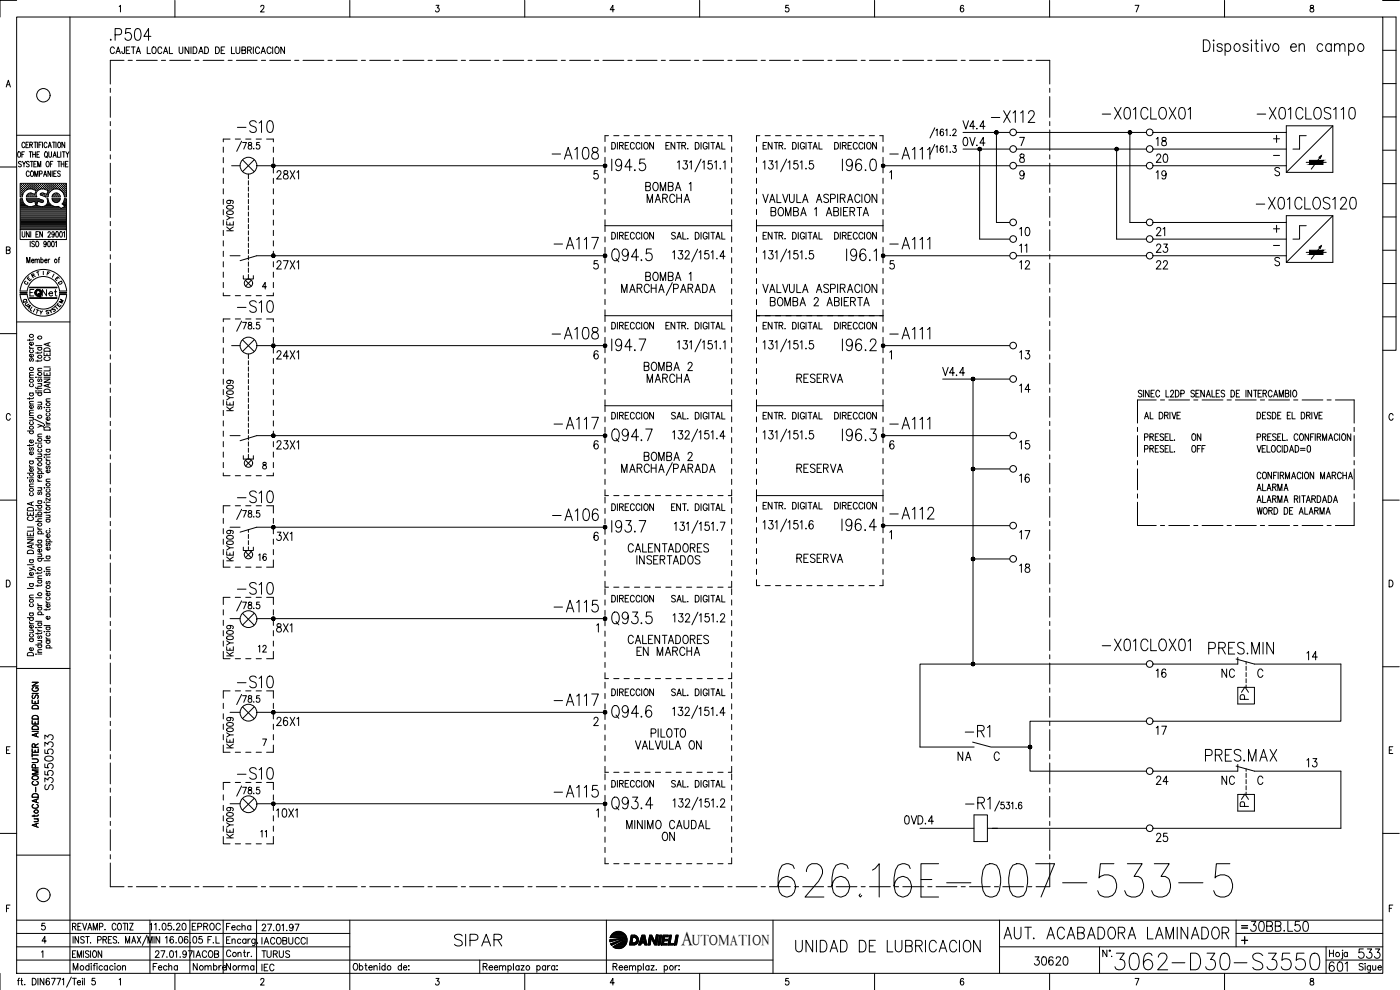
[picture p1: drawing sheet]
<svg xmlns="http://www.w3.org/2000/svg" width="420mm" height="297mm" viewBox="0 0 420 297" stroke-linecap="round" stroke-linejoin="round" font-family="sans-serif">
<defs><g id="words">
<text font-size="15" x="232.1" y="270.2">626.16E-007-533-5</text>
<text font-size="8.8" x="333.4" y="292.1">3062-D30-S3550</text>
<g font-size="7.5">
<text x="182.4" y="79.7">Q94.5</text>
<text x="182.4" y="133.7">Q94.7</text>
<text x="182.4" y="188.7">Q93.5</text>
<text x="182.4" y="244.1">Q93.4</text>
</g>
<g font-size="7.1">
<text x="31.7" y="13.4">.P504</text>
<text x="69.8" y="40.9">-S10</text>
<text x="296.3" y="38.1">-X112</text>
<text x="329.5" y="37">-X01CLOX01</text>
<text x="376.1" y="37">-X01CLOS110</text>
<text x="164.4" y="49">-A108</text>
<text x="265.6" y="49">-A111</text>
<text x="375.7" y="63.9">-X01CLOS120</text>
<text x="165.1" y="75.8">-A117</text>
<text x="265.6" y="75.8">-A111</text>
<text x="69.8" y="94.9">-S10</text>
<text x="164.4" y="103">-A108</text>
<text x="265.6" y="103">-A111</text>
<text x="165.1" y="129.8">-A117</text>
<text x="265.6" y="129.8">-A111</text>
<text x="69.8" y="152">-S10</text>
<text x="164.7" y="157.3">-A106</text>
<text x="265.6" y="157">-A112</text>
<text x="69.8" y="179.6">-S10</text>
<text x="165.1" y="184.9">-A115</text>
<text x="329.5" y="196.5">-X01CLOX01</text>
<text x="361.6" y="197.6">PRES.MIN</text>
<text x="69.8" y="207.4">-S10</text>
<text x="165.1" y="213.1">-A117</text>
<text x="182.4" y="216.6">Q94.6</text>
<text x="288.6" y="222.2">-R1</text>
<text x="360.5" y="229.7">PRES.MAX</text>
<text x="69.8" y="234.9">-S10</text>
<text x="165.1" y="240.2">-A115</text>
<text x="288.6" y="244.1">-R1</text>
<text x="135.1" y="285">SIPAR</text>
<text x="237.4" y="286.8">UNIDAD DE LUBRICACION</text>
<text x="300.2" y="282.9">AUT. ACABADORA LAMINADOR</text>
</g>
<text font-size="6.6" x="373.9" y="280.8">30BB.L50</text>
<g font-size="6.2">
<text x="345.7" y="50.1">20</text>
<text x="345.7" y="204.6">16</text>
<text x="365.5" y="204.6">NC</text>
<text x="397.6" y="292.8">601</text>
</g>
<text font-size="5.9" x="204.5" y="283.6">A</text>
<g font-size="5.7">
<text x="287.9" y="39.9">V4.4</text>
<text x="287.9" y="44.8">0V.4</text>
<text x="345.7" y="44.8">18</text>
<text x="81.8" y="55">28X1</text>
<text x="192.6" y="58.6">BOMBA 1</text>
<text x="345.7" y="55">19</text>
<text x="193" y="62.1">MARCHA</text>
<text x="230" y="66">BOMBA 1 ABIERTA</text>
<text x="304.8" y="72">10</text>
<text x="345.7" y="72">21</text>
<text x="345.7" y="76.9">23</text>
<text x="81.8" y="81.8">27X1</text>
<text x="304.8" y="81.8">12</text>
<text x="345.7" y="81.8">22</text>
<text x="192.6" y="85.4">BOMBA 1</text>
<text x="230" y="93.1">BOMBA 2 ABIERTA</text>
<text x="81.8" y="109">24X1</text>
<text x="192.3" y="112.5">BOMBA 2</text>
<text x="281.5" y="113.9">V4.4</text>
<text x="304.8" y="109">13</text>
<text x="193" y="116.1">MARCHA</text>
<text x="237.8" y="116.1">RESERVA</text>
<text x="304.8" y="118.9">14</text>
<text x="81.8" y="135.8">23X1</text>
<text x="304.8" y="135.8">15</text>
<text x="192.3" y="139.3">BOMBA 2</text>
<text x="237.8" y="142.9">RESERVA</text>
<text x="304.8" y="146">16</text>
<text x="81.8" y="163.3">3X1</text>
<text x="187.3" y="166.9">CALENTADORES</text>
<text x="304.8" y="163">17</text>
<text x="189.8" y="170.4">INSERTADOS</text>
<text x="237.8" y="170">RESERVA</text>
<text x="304.8" y="172.9">18</text>
<text x="81.8" y="190.9">8X1</text>
<text x="187.3" y="194.4">CALENTADORES</text>
<text x="189.8" y="197.9">EN MARCHA</text>
<text x="390.9" y="199.3">14</text>
<text x="375.7" y="211" transform="rotate(-90 375.7 211)">P&gt;</text>
<text x="81.8" y="219.1">26X1</text>
<text x="345.7" y="221.5">17</text>
<text x="189.4" y="226.1">VALVULA ON</text>
<text x="194" y="222.2">PILOTO</text>
<text x="286.5" y="229.3">NA</text>
<text x="390.9" y="231.4">13</text>
<text x="16.9" y="238.1" transform="rotate(-90 16.9 238.1)">S3550533</text>
<text x="345.7" y="236.7">24</text>
<text x="365.5" y="236.7">NC</text>
<text x="375.7" y="243.1" transform="rotate(-90 375.7 243.1)">P&gt;</text>
<text x="270.2" y="248.4">0VD.4</text>
<text x="197.6" y="253.3">ON</text>
<text x="345.7" y="253.6">25</text>
<text x="309" y="290.7">30620</text>
<text x="406.4" y="288.6">533</text>
</g>
<g font-size="5.3">
<text x="309" y="76.9" transform="rotate(-90 309 76.9)">11</text>
<text x="356.3" y="136.9">OFF</text>
<text x="356.3" y="133.3">ON</text>
<text x="76.2" y="196.8">12</text>
<text x="56.8" y="288.6">IACOB</text>
<text x="56.8" y="292.5">Nombre</text>
<text x="66.7" y="292.5">Norma</text>
<text x="77.3" y="288.6">TURUS</text>
</g>
<g font-size="4.9">
<text x="11.6" y="90">Net</text>
<text x="76.6" y="169.3">16</text>
<text x="80.8" y="252.2" transform="rotate(-90 80.8 252.2)">11</text>
<text x="56.4" y="280.1">EPROC</text>
<text x="66.7" y="280.1">Fecha</text>
<text x="77.3" y="284.3">IACOBUCCI</text>
<text x="77.3" y="292.5">IEC</text>
</g>
<g font-size="4.4">
<text x="8.1" y="84.7">R</text>
<text x="207.7" y="283.6">UTOMATION</text>
</g>
<g font-size="4">
<text x="7.1" y="85.4">E</text>
<text x="16.2" y="86.4">D</text>
<text x="5.6" y="92.1">Q</text>
<text x="6.3" y="92.8">U</text>
<text x="10.6" y="95.6">Y</text>
<text x="14.5" y="94.5">S</text>
<text x="16.6" y="92.1">M</text>
</g>
<g font-size="3.5">
<text x="12.7" y="83.6">F</text>
<text x="6" y="86.4">C</text>
<text x="371.5" y="279.8">=</text>
</g>
<g font-size="2.6">
<text x="381" y="48">-</text>
<text x="381" y="74.8">-</text>
</g>
</g></defs>
<!-- layer: XR-FG100|CART -->
<g fill="none" stroke="#000" stroke-width=".3">
<path d="M5 5.1h410v286.9h-410zM5 .1h-5v5M21 5.1v286.9M35.8 2l.4-.4v2M52.5 .1v5M78.3 2.1l.3-.5 .6 .2v.6l-1 1.2h1.1M105 .1v5M130.9 1.6h.8l-.5 .8a.6 .6 0 0 1 .5 .9 .6 .6 0 0 1-1-.1M157.5 .1v5M184.4 2.9h-1.3l.8-1.3v2M210 .1v5M236.6 1.6h-.8v.8a.63 .63 0 0 1 .9 .1 .63 .63 0 0 1-.1 .9 .63 .63 0 0 1-.9-.2"/>
<path d="M262.5 .1v5M289.2 1.9l-.4-.3a1.12 1.12 0 0 0 0 2 .56 .56 0 0 0 .5-.5 .56 .56 0 0 0-.5-.6 .56 .56 0 0 0-.6 .4M315 .1v5M340.7 1.6h1.1l-.8 2M367.5 .1v5M393.3 1.7v.6a.73 .73 0 0 1 .9 .4 .73 .73 0 0 1-.3 .9 .64 .64 0 0 1-.8-.7 .64 .64 0 0 1 .9-.5l.2-.3-.1-.4zM415 5.1h4v100h-4M415 .1h4.9M415 15.1h4M1.9 26.1l.6-2 .6 2M2.1 25.4h.8M415 35.1h4"/>
<path d="M415 25.1h4M0 50.1h5M5 40.6h16M5.5 45.6l.1-.1a.86 .86 0 0 1 .6 .9 .86 .86 0 0 1-.6 .8 1.2 1.2 0 0 1-.1-1.6zM6.1 56.9h.1M6.1 56.3h.1M6.1 55.7h.1M6.1 57.6h.1M6.1 58.2h.1M6.1 58.8h.1M6.1 59.8h.5M6.3 57.2h.2"/>
<path d="M6.3 56.6h.2M6.3 56h.2M6.3 55.3h.2M6.3 57.9h.2M6.3 58.5h.2M6.4 48.7l-.3-.3-.6 .3 .2 .4 .6 .3 .1 .5-.3 .2-.6-.2M6.4 55.2v.2M6.4 55.9v.1M6.4 56.5v.2M6.4 57.1v.2M6.4 57.8v.1M6.4 58.4v.2"/>
<path d="M6.6 46.3h.4M6.6 59.6h-.5v9.3h13.8v-9.3h-.6M6.6 56.9h.2M6.6 56.3h.2M6.6 55.7h.2M6.6 57.6h.2M6.6 58.2h.2M6.7 59.6l.2 .7M6.7 48.4l.5 .8 .5-.8M6.7 55.6v.1M6.7 56.2v.2M6.7 56.8v.2"/>
<path d="M6.7 57.5v.1M6.7 58.1v.2M7 57.2h.2M7 56.6h.2M7 56h.2M7 55.3h.2M7.1 55.2v.2M7.1 55.9v.1M7.1 56.5v.2M7.1 57.1v.2M7.2 49.2v.9M7.3 56.9h.2"/>
<path d="M7.3 56.3h.2M7.3 55.7h.2M7.3 45.5h-.7v1.7M7.4 55.6v.1M7.4 56.2v.2M7.4 56.8v.2M7.5 43l-.3-.3a.86 .86 0 0 0-.7 .8 .86 .86 0 0 0 .7 .8l.3-.4M7.6 56.6h.2M7.6 56h.2M7.6 55.3h.2M7.7 55.2v.2M7.7 55.9v.1"/>
<path d="M7.7 56.5v.2M7.8 43.5h.5M7.9 59.6h3.7M7.9 56.9h.1M7.9 56.3h.2M7.9 55.7h.2M7.9 59.6l.1 .3M8 59.9l.7 .8h.8M8 55.6v.1M8 56.2v.2M8 56.8v.1M8 58.8l-.1 .3"/>
<path d="M8 59.8h3.7M8.1 58.8h.1M8.3 56.6h.1M8.3 56h.1M8.3 55.3h.1M8.3 58.5h.1M8.3 55.2v.2M8.3 55.9v.1M8.3 56.5v.2M8.3 58.4v.2M8.6 42.7h-.8v1.6h.8M8.6 56.3h.1"/>
<path d="M8.6 55.7h.1M8.6 58.8h.1M8.6 58.2h.1M8.6 55.6v.1M8.6 56.2v.2M8.6 58.2v.1M8.6 58.7v.2M8.8 51.7l-.3-.4a.86 .86 0 0 0-.6 .8 .86 .86 0 0 0 .6 .8l.3-.3M8.8 48.7l-.3-.3-.6 .3 .1 .4 .8 .5-.3 .5-.6-.2M8.8 45.5h.8M8.9 56.6h.2M8.9 56h.2"/>
<path d="M8.9 55.3h.2M8.9 58.5h.2M8.9 43.5l.8-.1v-.7h-.8v1.6M9 55.2v.2M9 55.9v.1M9 56.5v.1M9 58.4v.2M9.1 48.4h.8M9.1 45.5v1.7M9.2 56.3h.2M9.2 55.7h.2M9.2 58.2h.2"/>
<path d="M9.2 58.8h.2M9.3 55.6v.1M9.3 56.2v.2M9.3 58.1v.2M9.3 58.7v.2M9.4 51.4l.1-.1a.86 .86 0 0 1 .6 .8 .86 .86 0 0 1-.6 .8 1.2 1.2 0 0 1-.1-1.5zM9.4 43.5l.3 .8M9.5 58h-.8l-.7 .8M9.5 56.6h.2M9.5 56h.2M9.5 55.3h.2M9.5 58.5h.2"/>
<path d="M9.5 48.4v1.7M9.6 55.2v.2M9.6 55.9v.1M9.6 56.5v.2M9.6 58.4v.2M9.8 56.3h.2M9.8 55.7h.2M9.8 58.8h.2M9.8 46.3h.8M9.8 45.5v1.7M9.9 56.8l.9 .3-.3 1.2-1-.3M9.9 56.8a2.52 2.52 0 0 0-3.1 1.5"/>
<path d="M9.9 55.6v.1M9.9 56.2v.2M9.9 58.2v.1M9.9 58.7v.2M10.2 56.6h.1M10.2 56h.1M10.2 55.3h.1M10.2 58.5h.1M10.2 49.2h.4M10.2 42.7h.8M10.2 55.2v.2M10.2 55.9v.1"/>
<path d="M10.2 56.5v.2M10.2 58.4v.2M10.4 52.9v-1.6l.5 1.6 .5-1.6v1.6M10.5 56.3h.1M10.5 55.7h.1M10.5 58.8h.1M10.5 55.6v.1M10.5 56.2v.2M10.5 56.8l.1 .1M10.5 58.7v.2M10.6 58.2h.1M10.6 42.7v1.6"/>
<path d="M10.6 45.5v1.7M10.8 56.6h.2M10.8 56h.2M10.8 55.3h.2M10.9 55.2v.2M10.9 55.9v.1M10.9 56.5v.2M10.9 48.4h-.7v1.7h.7M10.9 57.2h.1M11.1 56.9h.2M11.1 56.3h.2M11.1 55.7h.2"/>
<path d="M11.1 46.3h.5M11.2 55.6v.1M11.2 56.2v.2M11.2 56.8v.2M11.2 42.7v1.6M11.3 50.1v-1.7l.5 1.7 .4-1.7v1.7M11.4 56.6h.2M11.4 56h.2M11.4 55.3h.2M11.5 55.2v.2M11.5 55.9v.1M11.5 56.5v.2"/>
<path d="M11.6 59.6l.2 .1M11.7 43.5h.4M11.7 56.3h.2M11.7 55.7h.2M11.8 59.7l1.2 .4v.5l-.3 .1M11.8 55.6v.1M11.8 56.2v.2M11.8 56.9a1.5 1.5 0 0 0-.7 2.2h-3.2M11.9 52.2l.7-.2-.1-.6-.6-.1v1.6M11.9 45.5h-.8v1.7h.8M12.1 56.6h.1M12.1 56h.1"/>
<path d="M12.1 55.3h.1M12.1 55.2v.2M12.1 55.9v.1M12.1 56.5v.2M12.2 58.5l1.4 .6h.8M12.4 56.3h.1M12.4 55.7h.1M12.4 58.2h.1M12.4 42.7h-.7v1.6M12.4 55.6v.1M12.4 56.2v.2M12.4 58.1v.2"/>
<path d="M12.7 56.6h.2M12.7 56h.2M12.7 55.3h.2M12.7 58.5h.2M12.7 42.7v1.6M12.8 56.7l.7 .1M12.8 56.7l-1 .2M12.8 55.2v.2M12.8 55.9v.1M12.8 56.5v.1M12.8 58.4v.2M13 56.3h.2"/>
<path d="M13 55.7h.2M13 58.2h.2M13.1 52.9l.4-1.6 .5 1.6M13.1 55.6v.1M13.1 56.2v.2M13.1 58.1v.2M13.1 58l-.5-.1a.38 .38 0 0 0-.4 .2 .38 .38 0 0 0 0 .4M13.3 52.4h.5M13.3 56.6h.2M13.3 56h.2M13.3 55.3h.2M13.3 58.5h.2"/>
<path d="M13.4 55.2v.2M13.4 55.9v.1M13.4 56.5v.2M13.4 58.4v.2M13.5 56.8l.9 .3-.3 1.2-1-.3M13.6 45.6l.1-.1a.86 .86 0 0 1 .6 .9 .86 .86 0 0 1-.6 .8 1.09 1.09 0 0 1-.1-1.6zM13.6 56.3h.2M13.6 55.7h.2M13.6 58.8h.2M13.7 55.6v.1M13.7 56.2v.2M13.7 58.7v.2"/>
<path d="M13.9 46.9l.3 .5M14 56.6h.1M14 56h.1M14 55.3h.1M14 58.5h.1M14.1 48.5l.1-.1a.86 .86 0 0 1 .6 .8 .86 .86 0 0 1-.6 .9 1.09 1.09 0 0 1-.1-1.6zM14.1 55.2v.2M14.1 55.9v.1M14.1 56.5v.2M14.1 58.4v.2M14.1 43l-.3-.3a.86 .86 0 0 0-.6 .8 .86 .86 0 0 0 .6 .8l.3-.4M14.1 59.6h.3"/>
<path d="M14.1 59.6a1.69 1.69 0 0 1-.3 1.9 1.69 1.69 0 0 1-1.9 .4M14.3 58.8h.1M14.3 56.9h.1M14.3 56.3h.1M14.3 55.7h.1M14.3 58.2h.1M14.4 55.6v.1M14.4 56.2v.2M14.4 56.8v.2M14.4 58.1v.2M14.4 59.6l.2 .7M14.4 57.6h.1"/>
<path d="M14.5 44.3l.4-1.6 .5 1.6M14.6 57.2h.2M14.6 56.6h.2M14.6 56h.2M14.6 55.3h.2M14.6 57.9h.1M14.6 45.5l.1 1.5 .3 .2 .4-.2 .1-1.5M14.6 43.8h.6M14.7 55.2v.2M14.7 55.9v.1M14.7 56.5v.2M14.7 57.1v.2"/>
<path d="M14.7 57.8h.1M14.9 56.9h.2M14.9 56.3h.2M14.9 55.7h.2M15 55.6v.1M15 56.2v.2M15 56.8v.2M15.1 49.2h.5M15.2 51.3v1.6l-.8-1.6v1.6M15.2 56.6h.2M15.2 56h.2M15.2 55.3h.2"/>
<path d="M15.3 55.2v.2M15.3 55.9v.1M15.3 56.5v.2M15.5 56.9h.2M15.5 56.3h.2M15.5 55.7h.2M15.6 59.6h2.5M15.6 55.6v.1M15.6 56.2v.2M15.6 56.8v.1M15.6 59.6l.1 .3M15.7 51.3v1.6"/>
<path d="M15.7 59.9a1.23 1.23 0 0 0 1.1 .9 1.23 1.23 0 0 0 1.2-.9M15.7 58.8a1.24 1.24 0 0 1 1.3-.9 1.24 1.24 0 0 1 1.1 1.2h-2.5M15.7 58.8l-.1 .3M15.7 59.8h2.2M15.7 42.7h.9M15.9 48.4h-.8v1.7M15.9 56.6h.1M15.9 56h.1M15.9 55.3h.1M15.9 47.2l.5-1.7 .5 1.7M16 55.2v.2M16 55.9v.1"/>
<path d="M16 56.5v.2M16 58.5v.1M16.1 52.1h.5M16.1 46.6h.6M16.2 56.3h.1M16.2 55.7h.1M16.2 58.8h.1M16.2 42.7v1.6M16.3 55.6v.1M16.3 56.2v.2M16.3 58.7v.2M16.3 58.2v.1"/>
<path d="M16.5 56.6h.2M16.5 56h.2M16.5 55.3h.2M16.5 58.5h.2M16.6 55.2v.2M16.6 55.9v.1M16.6 56.5v.1M16.6 58.4v.2M16.8 56.3h.2M16.8 55.7h.2M16.8 58.2h.2M16.8 58.8h.2"/>
<path d="M16.8 42.7v1.6M16.9 51.3h-.8v1.6h.8M16.9 55.6v.1M16.9 56.2v.2M16.9 58.1v.2M16.9 58.7v.2M17.1 56.6h.2M17.1 56h.2M17.1 55.3h.2M17.1 58.5h.2M17.2 45.5v1.7h.7M17.2 55.2v.2"/>
<path d="M17.2 55.9v.1M17.2 56.5v.1M17.2 58.4v.2M17.3 48.4h.8M17.4 56.3h.2M17.4 55.7h.2M17.4 58.8h.2M17.5 42.7h.2a.86 .86 0 0 1 .6 .8 .86 .86 0 0 1-.6 .8 1.2 1.2 0 0 1-.2-1.6zM17.5 55.6v.1M17.5 56.2v.2M17.5 58.7v.2M17.7 48.4v1.7"/>
<path d="M17.8 56.6h.1M17.8 56h.1M17.8 55.3h.1M17.8 56.9l1 .7 .5 1.5h.6v-4.1h-13.8v4.1h.6l.2-.8M17.8 56.9a2.48 2.48 0 0 0-3.4 2.2M17.9 55.2v.2M17.9 55.9v.1M17.9 56.5v.2M18.1 51.5a.41 .41 0 0 0-.7-.2 .41 .41 0 0 0 .1 .7l.5 .2 .1 .5-.3 .2-.5-.2M18.1 56.9h.1M18.1 56.3h.1M18.1 55.7h.1"/>
<path d="M18.1 59.6l-.1 .3M18.2 55.6v.1M18.2 56.2v.2M18.2 56.8v.2M18.2 45.5v1.7M18.4 49.2h.8M18.4 48.4v1.7M18.4 56.6h.2M18.4 56h.2M18.4 55.3h.2M18.5 57.1l.1 .1M18.5 55.2v.2"/>
<path d="M18.5 55.9v.1M18.5 56.5v.2M18.7 56.9h.2M18.7 56.3h.2M18.7 55.7h.2M18.7 45.5h.8M18.8 57.5l.1 .1M18.8 55.6v.1M18.8 56.2v.2M18.8 56.8v.2M19 57.2h.2M19 56.6h.2"/>
<path d="M19 56h.2M19 55.3h.2M19 57.9h.2M19.1 45.5v1.7M19.1 55.2v.2M19.1 55.9v.1M19.1 56.5v.2M19.1 57.1v.2M19.1 57.8v.1M19.2 48.4v1.7M19.3 59.6l-.1 .7M19.3 56.9h.2"/>
<path d="M19.3 56.3h.2M19.3 55.7h.2M19.3 57.6h.2M19.3 58.2h.2M19.4 58.8h.1M19.4 42.7v1.6l-.8-1.6v1.6M19.4 55.6v.1M19.4 56.2v.2M19.4 56.8v.2M19.4 57.5v.1M19.4 58.1v.2M19.4 58.7v.2"/>
<path d="M19.4 59.8h.5M19.6 49.2h.5M19.7 57.2h.2M19.7 56.6h.2M19.7 56h.2M19.7 55.3h.2M19.7 57.9h.2M19.7 58.5h.2M19.8 45.5l.4 .8 .5-.8M19.8 55.2v.2M19.8 55.9v.1M19.8 56.5v.2"/>
<path d="M19.8 57.1v.2M19.8 57.8v.1M19.8 58.4v.2M20.2 46.3v.9M20.4 48.4h-.8v1.7h.8M415 55.1h4M415 45.1h4M1.9 75h1l.1-.7-1.1-.2v2l1.1-.2v-.5l-.3-.4M6.1 68.9v3h13.8v-3M6.1 64.5h13.8M6.1 64.2h13.8M6.1 63.9h13.8"/>
<path d="M6.1 63.6h13.8M6.1 63.3h13.8M6.1 62.9h13.8M6.1 62.6h12.1M6.1 62.3h11.8M6.1 62h2.3M6.1 61.7h1.6M6.1 61.4h1.3M6.1 61h1M6.1 60.7h.8M6.1 60.4h.6M6.1 60.1h.5"/>
<path d="M6.1 64.8h13.8M6.1 65.2h13.8M6.1 65.5h13.8M6.1 65.8h13.8M6.1 66.1h13.8M6.1 66.4h13.8M6.1 66.7h13.8M6.1 67.1h13.8M6.1 67.4h13.8M6.1 67.7h13.8M6.1 68h13.8M6.1 68.4h13.8"/>
<path d="M6.1 68.7h13.8M6.6 69.5l.1 1.4 .3 .2 .4-.2 .1-1.4M6.8 60.4l.3 .4a2.5 2.5 0 0 0 2.8 1.1M8 78.9v-1.7l.5 1.7 .5-1.7v1.7M8.2 60.1h4.5M8.4 60.4h1.7M8.8 69.5v1.6l-.9-1.6v1.6M9.1 72.4v1.6M9.2 69.5v1.6M9.4 78.2h.8l-.2-.4a.48 .48 0 0 0-.6 .5 .48 .48 0 0 0 .6 .5l.2-.2M9.5 60.7l1-.3 .2 1.2-.8 .3M9.9 62h2"/>
<path d="M10.3 72.6a.41 .41 0 0 0-.6-.2 .41 .41 0 0 0 0 .7l.6 .3v.4l-.3 .2-.5-.2M10.5 78l.3-.2h.3l.1 1.1M10.5 77.8v1.1M10.5 60.4h.7M10.6 60.7h.5M10.7 61h.4M10.8 61.7h.2M10.8 70.3h.5M10.8 61.4h.2M10.9 72.5l.1-.1a.82 .82 0 0 1 .7 .8 .82 .82 0 0 1-.8 .8l-.2-.6zM11.2 78l.3-.2h.3v1.1M11.6 69.5h-.8v1.6h.8"/>
<path d="M11.7 60.4h1.3M12.3 78l.1-.2a.48 .48 0 0 1 .6 .5 .48 .48 0 0 1-.6 .5l-.1-.2M12.3 77.2v1.7M12.7 60.8l-1.4-.4-.3 1.2 .8 .3M12.7 69.5v1.6l-.8-1.6v1.6M13.3 62h2.8M13.4 78.2h.7l-.1-.4a.48 .48 0 0 0-.6 .5 .48 .48 0 0 0 .6 .5l.1-.2M13.8 61.7h1.7M13.9 72.9l-.2 .4a.46 .46 0 0 1-.6-.4 .46 .46 0 0 1 .6-.4 .85 .85 0 0 1 .3 .9 .85 .85 0 0 1-.8 .6v-.2M14.1 61.4h1M14.3 61h.5M14.4 60.7h.2"/>
<path d="M14.4 69.9a.39 .39 0 0 1 .5-.4 .39 .39 0 0 1 .2 .6l-.7 1h.8M14.4 60.4h.1M14.5 72.5l.1-.1a.96 .96 0 0 1 0 1.6l-.3-.7zM14.5 77.8v1.1M14.5 60.4l.3 .4a2.51 2.51 0 0 0 2.7 1.1M14.9 77.8l-.4 .4M15.7 72.5l.1-.1a.96 .96 0 0 1 0 1.6l-.3-.7zM15.9 60.1h1.9M16.1 60.4h1.4M16.3 70l-.2 .5a.46 .46 0 0 1-.6-.5 .46 .46 0 0 1 .6-.4l.2 .4-.2 1.1-.5-.2M16.6 72.7l.3-.3v1.6M16.9 69.6l.2-.1a.96 .96 0 0 1 0 1.6l-.4-.6z"/>
<path d="M17.4 61.9l.9 .7 1.1-.6M17.5 77.8h.4M17.9 77.2l-.2 .3v1.4M18.1 69.6l.1-.1a.96 .96 0 0 1 0 1.6l-.3-.6zM18.4 62.6h1.5M18.7 61.2l.7 .7M18.9 61h1M19 62.3h.9M19 61.4h.9M19 69.8l.3-.3v1.6M19.1 60.7h.8M19.2 60.4l-.6 .8"/>
<path d="M19.3 61.7h.6M19.3 60.4h.6M19.3 60.1h.6M19.5 62h.4M415 75.1h4M415 65.1h4M5 96.6h16M6 88.4a7 7 0 0 0 7 6.5 7 7 0 0 0 7-6.5M6 87.3a7 7 0 0 1 7-6.5 7 7 0 0 1 7 6.5M8.2 88.4a4.9 4.9 0 0 0 4.8 4.3 4.9 4.9 0 0 0 4.9-4.3M8.2 87.3a4.9 4.9 0 0 1 4.8-4.3 4.9 4.9 0 0 1 4.9 4.3M8.9 89.4h8.2"/>
<path d="M8.9 89.5h8.2M8.9 86.3h8.2M8.9 86.2h8.2M9 89.4h8M9 86.3h8M10.2 86.9h-1.2v1.9M415 95.1h4M415 85.1h4M0 100.1h5M8.8 104l.1 .3 .5 .2M8.8 101.8v.5M8.8 119.3v.5"/>
<path d="M8.8 117.9h1.2M8.8 113.4h1.2M8.8 104.5h1.2M9.1 117.9a.51 .51 0 0 0 0 .8 .51 .51 0 0 0 .7 0 .51 .51 0 0 0 0-.8M9.1 115.2a.49 .49 0 0 0 0 .7 .49 .49 0 0 0 .7 0 .49 .49 0 0 0 0-.7M9.1 107.6l-.3 .3 .3 .5 .4-.8h.4l.1 .5-.2 .3M9.1 105a.49 .49 0 0 0 0 .7 .49 .49 0 0 0 .7 0 .49 .49 0 0 0 0-.7M9.8 106.3a.51 .51 0 0 1 0 .7 .51 .51 0 0 1-.7 0 .51 .51 0 0 1-.1-.7h.4v.8M9.8 102.7a.5 .5 0 0 1 .1 .7 .5 .5 0 0 1-.8 0 .5 .5 0 0 1 .1-.7h.2v.9M10 119.2l-.3 .4h-1.5M10 112.6h-1.1l-.1 .4 .4 .4M10 111.7l-1.1 .1-.1 .4 .4 .4"/>
<path d="M10 101.7l-.3 .4h-1.5M10.7 117.3h.2zM10.7 116.2l.1 .3h1.7M10.7 113.2h.2zM10.7 117.8h1.8M10.7 103.7h1.8M11.3 113.2h1.2M11.3 105.6v.5M11.3 108v.5M11.3 116.2v.6M11.3 117.3h1.2M11.3 115.1h1.2"/>
<path d="M11.3 111.3h1.2M11.3 104.3h1.2M11.6 117.8a.51 .51 0 0 0 0 .8 .51 .51 0 0 0 .7 0 .51 .51 0 0 0 0-.8M11.6 113.7l-.3 .3 .1 .4h.4l.2-.6 .3-.1 .2 .3-.2 .5M11.6 104.3l-.2 .1a.52 .52 0 0 0 .6 .7 .52 .52 0 0 0 .3-.8M12.2 115.1l.3 .4-.1 .3-1.1 .1M12.5 110.5l-1.1 .1-.1 .3 .4 .4M12.5 107.9l-.3 .4h-1.5M12.5 105.6l-.3 .3h-1.5M13.2 113.7h1.8l-1.8 1h1.8M13.2 111.7v.9h1.8v-.9M13.2 105.8v.9h1.8v-.9"/>
<path d="M13.2 113.2h1.8M13.2 110.1h1.8M13.3 117a.99 .99 0 0 1 1.1-.2 .99 .99 0 0 1 .6 1h-1.8zM13.3 104.7a.99 .99 0 0 1 1.1-.3 .99 .99 0 0 1 .6 1h-1.8zM13.7 107.1a.55 .55 0 0 0-.5 .7 .55 .55 0 0 0 .7 .4h.5a.54 .54 0 0 0 .6-.4 .54 .54 0 0 0-.4-.7M14.1 106.2v.5M14.1 112v.6M14.4 103v.7M14.4 115.3v.8M15 119.7h-1.1l-.1 .3 .4 .4M15 115.1l-1.8 .6 1.8 .6M15 110.4v.9h-1.8"/>
<path d="M15 102.8l-1.8 .5 1.8 .6M3.1 124.6a.61 .61 0 0 0-.7-.5 .61 .61 0 0 0-.5 .7v.5a.61 .61 0 0 0 .5 .8 .61 .61 0 0 0 .7-.5M8.2 129.3h1.8M8.8 139.6l.1 .3 .5 .3M8.8 138.3h1.2M8.8 133.4v.5M8.8 125.3h1.2M8.8 124.7h1.2M8.8 121.2h1.2M9.1 138.3a.51 .51 0 0 0 0 .8 .51 .51 0 0 0 .7 0 .51 .51 0 0 0 0-.8M9.1 134.3l-.3 .3 .1 .4h.4l.2-.6 .3-.1 .2 .3-.2 .5M9.1 129.3l-.2 .1a.52 .52 0 0 0 .6 .8 .52 .52 0 0 0 .3-.9"/>
<path d="M9.1 126.5a.51 .51 0 0 0 0 .8 .51 .51 0 0 0 .7 0 .51 .51 0 0 0 0-.8M9.7 125.3l.3 .4-.1 .3-1.1 .1M9.8 135.6l.1 .1a.53 .53 0 0 1-.5 .7 .53 .53 0 0 1-.4-.8h.4v.8M9.8 132a.5 .5 0 0 1 .1 .7 .5 .5 0 0 1-.8 0 .5 .5 0 0 1 .1-.7h.2v.9M9.8 121.7a.5 .5 0 0 1 .1 .7 .5 .5 0 0 1-.8 0 .5 .5 0 0 1 .1-.7h.2v.8M10 133.3l-.3 .4h-1.5M10 123.9l-1.1 .1-.1 .4 .4 .3M10 123.1l-1.1 .1-.1 .4 .4 .3M10 120.4l-1.1 .1-.1 .3 .4 .4M10.4 125.8l2.7 1.3M10.7 133h.2zM10.7 137.5h1.8"/>
<path d="M11.3 127.3l1.2 .4-1.2 .5M11.3 136.2h1.2M11.3 133h1.2M11.3 131h1.2M11.3 120.7h1.2M11.6 137.5a.51 .51 0 0 0 0 .8 .51 .51 0 0 0 .7 0 .51 .51 0 0 0 0-.8M11.6 134.8l-.2 .1a.52 .52 0 0 0 .6 .7 .52 .52 0 0 0 .3-.8M11.6 133.5a.49 .49 0 0 0 0 .7 .49 .49 0 0 0 .7 0 .49 .49 0 0 0 0-.7M11.6 121.9l-.3 .3 .3 .6 .4-.8h.4l.1 .5-.2 .3M12.2 136.2l.3 .4-.1 .3-1.1 .1M12.2 120.7l.3 .4-.1 .3-1.1 .1M12.5 130.2l-1.1 .1-.1 .4 .4 .3"/>
<path d="M12.5 127.7l.6 .3v.3M13.2 137.1h.2zM13.2 127.5h.2zM13.2 122.2h.2zM13.2 132.2h1.8M13.3 128.3a1.01 1.01 0 0 1 1.1-.2 1.01 1.01 0 0 1 .6 1h-1.8zM13.8 137.6l.1 .3 .5 .2M13.8 126.5l.1 .3 .5 .2M13.8 136.2v.4M13.8 138.1h1.2M13.8 137.1h1.2M13.8 134.8h1.2"/>
<path d="M13.8 127.5h1.2M13.8 127h1.2M13.8 122.2h1.2M13.8 120.4h1.2M14.1 139.8l-.3 .3 .1 .4h.4l.2-.6 .3-.1 .2 .3-.2 .5M14.1 138.5l-.2 .2a.52 .52 0 0 0 .6 .7 .52 .52 0 0 0 .3-.9M14.1 134.8l-.2 .1a.52 .52 0 0 0 .6 .8 .52 .52 0 0 0 .3-.9M14.1 132.2l-.2 .1a.52 .52 0 0 0 .6 .7 .52 .52 0 0 0 .3-.8M14.1 124a.49 .49 0 0 0 0 .7 .49 .49 0 0 0 .7 0 .49 .49 0 0 0 0-.7M14.1 122.8l-.2 .1a.53 .53 0 0 0 .5 .7 .53 .53 0 0 0 .5-.7l-.1-.1M14.8 130.8a.5 .5 0 0 1 0 .7 .5 .5 0 0 1-.7 .1 .5 .5 0 0 1-.1-.7l.4-.1v.8M14.8 125.3a.5 .5 0 0 1 0 .6 .5 .5 0 0 1-.7 .1 .5 .5 0 0 1-.1-.7h.4v.8"/>
<path d="M15 136.1l-.1 .3h-1.7M418.1 124.6a.63 .63 0 0 0-.8-.5 .63 .63 0 0 0-.4 .7v.5a.63 .63 0 0 0 .4 .8 .63 .63 0 0 0 .8-.5M0 150.1h5M8.2 159.8v1h1.8v-1M8.2 153.7v.9h1.8v-.9M8.2 143.4h.2zM8.2 158.1h1.8M8.2 142h1.8M8.3 152.5a1.01 1.01 0 0 1 1.1-.2 1.01 1.01 0 0 1 .6 1h-1.8zM8.7 155.1a.57 .57 0 0 0-.5 .7 .57 .57 0 0 0 .7 .4h.5a.56 .56 0 0 0 .6-.4 .56 .56 0 0 0-.4-.7M8.8 146h1.2M8.8 143.4h1.2"/>
<path d="M8.8 140.2h1.2M9.1 147.9a.51 .51 0 0 0 0 .7 .51 .51 0 0 0 .7 0 .51 .51 0 0 0 0-.7M9.1 143.9l-.3 .3 .3 .5 .4-.8h.4l.1 .5-.2 .3M9.1 142a.51 .51 0 0 0 0 .7 .51 .51 0 0 0 .7 0 .51 .51 0 0 0 0-.7M9.1 154.1v.5M9.4 150.8v.7M9.8 140.6a.5 .5 0 0 1 .1 .7 .5 .5 0 0 1-.8 0 .5 .5 0 0 1 .1-.7h.2v.9M10 158.5v.9h-1.8M10 150.6l-1.8 .6 1.8 .6M10 145.2l-1.1 .1-.1 .4 .4 .3M10.7 155h.2zM10.7 153.1h.2z"/>
<path d="M10.7 156.4h1.8M10.7 154.5h1.8M10.7 151.7h1.8M11.3 158.2l.1 .4 .5 .2M11.3 143.8l.1 .4 .5 .2M11.3 140.2l.1 .3 .5 .2M11.3 146.3h1.2M11.3 158.8h1.2M11.3 155h1.2M11.3 153.1h1.2M11.3 150.3h1.2M11.3 144.4h1.2"/>
<path d="M11.3 142.1h1.8M11.3 140.7h1.2M11.6 154.5a.51 .51 0 0 1 0-.7 .51 .51 0 0 1 .7 0 .51 .51 0 0 1 0 .7M11.6 151.7a.49 .49 0 0 0 0 .7 .49 .49 0 0 0 .7 0 .49 .49 0 0 0 0-.7M11.6 150.3a.51 .51 0 0 0 0 .7 .51 .51 0 0 0 .7 0 .51 .51 0 0 0 0-.7M11.6 147.6l-.3 .3 .1 .4h.4l.2-.7h.3l.2 .3-.2 .5M11.6 142.1a.49 .49 0 0 1 0-.7 .49 .49 0 0 1 .7 0 .49 .49 0 0 1 0 .7M12.2 146.3l.3 .4-.1 .4h-1.1M12.3 142.6a.51 .51 0 0 1 0 .7 .51 .51 0 0 1-.7 0 .51 .51 0 0 1-.1-.7h.4v.8M12.5 155.6l-1.1 .1-.1 .4 .4 .3M13.2 150.7h.2zM13.2 146.3h.2z"/>
<path d="M13.8 151.1l.1 .4 .5 .2M13.8 153.5v.5M13.8 155.8h1.2M13.8 154.6h1.2M13.8 151.7h1.2M13.8 150.7h1.2M13.8 148.2h1.2M13.8 146.3h1.2M13.8 144.5h1.2M14.1 159.2a.55 .55 0 0 0 .2 .9 .55 .55 0 0 0 .7-.7l-.2-.2M14.1 155.8a.49 .49 0 0 0 0 .7 .49 .49 0 0 0 .7 0 .49 .49 0 0 0 0-.7M14.1 148.2a.55 .55 0 0 0 .2 .9 .55 .55 0 0 0 .7-.7l-.2-.2"/>
<path d="M14.1 146.8l-.2 .2a.52 .52 0 0 0 .6 .7 .52 .52 0 0 0 .3-.9M14.7 154.6l.3 .3-.1 .4h-1.1M14.8 141l.1 .2a.52 .52 0 0 1-.5 .7 .52 .52 0 0 1-.4-.8l.4-.1v.8M14.9 158.6v.1M15 153.4l-.1 .3-1.7 .1M15 149.4v.8l-1.2-.8v.8M15 143.7l-1.1 .1-.1 .4 .4 .3M415 150.1h4.9M1.9 174.1a1.03 1.03 0 0 1 1.2 1 1.03 1.03 0 0 1-1.2 1zM8.2 161.9h1.8l-1.8 1.1h1.8M8.2 176.6h1.8M8.2 173.2h1.8"/>
<path d="M8.2 169.4h1.8M8.2 161.4h1.8M8.3 165.3a.99 .99 0 0 1 1.1-.2 .99 .99 0 0 1 .6 1h-1.8zM8.8 170.4l1.2 .4-1.2 .5M8.8 179.4h1.2M8.8 175.1h1.2M8.8 168h1.2M9.1 175.1a.51 .51 0 0 0 0 .8 .51 .51 0 0 0 .7 0 .51 .51 0 0 0 0-.8M9.1 168a.51 .51 0 0 0 0 .7 .51 .51 0 0 0 .7 0 .51 .51 0 0 0 0-.7M9.1 160.2v.6M9.4 163.6v.7M9.8 171.8a.5 .5 0 0 1 0 .7 .5 .5 0 0 1-.7 0 .5 .5 0 0 1-.1-.6l.4-.1v.8"/>
<path d="M9.9 170l.5 .2M10 178.5l-1.1 .1-.1 .4 .4 .4M10 170.8l.6 .3v.2M10 163.4l-1.8 .6 1.8 .5M10.7 179.4h1.8M10.7 163.5h1.8M11.3 171.7v.5M11.3 175.5v.5M11.3 174.1h1.2M11.3 173.6h1.2M11.3 167.5h1.8M11.3 166.2h1.2"/>
<path d="M11.3 162.1h1.2M11.3 160.2h1.8M11.6 174.1a.49 .49 0 0 0 0 .7 .49 .49 0 0 0 .7 0 .49 .49 0 0 0 0-.7M11.6 167.5a.51 .51 0 0 0 0 .8 .51 .51 0 0 0 .7 0 .51 .51 0 0 0 0-.8M11.6 163.5a.49 .49 0 0 0 0 .7 .49 .49 0 0 0 .7 0 .49 .49 0 0 0 0-.7M11.6 162.1a.51 .51 0 0 0 0 .7 .51 .51 0 0 0 .7 0 .51 .51 0 0 0 0-.7M11.6 160.2a.51 .51 0 0 1 0-.8 .51 .51 0 0 1 .7 0 .51 .51 0 0 1 0 .8M12.2 166.2l.3 .4-.1 .3-1.1 .1M12.3 164.8l.1 .1a.53 .53 0 0 1-.5 .7 .53 .53 0 0 1-.4-.8h.4v.8M12.5 175.4l-.1 .3-1.7 .1M12.5 172.8l-1.1 .1-.1 .3 .4 .4M12.5 171.6l-.3 .4h-1.5"/>
<path d="M13.2 171.4h.2zM13.2 168.3h1.8M13.8 176.9l.1 .4 .5 .2M13.8 177.5h1.2M13.8 171.4h1.2M13.8 170.9h1.2M13.8 166.9h1.2M13.8 162.6h1.8M14.1 179.2l-.2 .1a.52 .52 0 0 0 .6 .7 .52 .52 0 0 0 .3-.8M14.1 174.4l-.3 .3 .3 .5 .4-.7h.4l.1 .4-.2 .3M14.1 171.9l-.3 .3 .3 .5 .4-.7h.4l.1 .4-.2 .3M14.1 166.9l-.2 .1a.52 .52 0 0 0 .6 .7 .52 .52 0 0 0 .3-.8"/>
<path d="M14.1 163l-.3 .3 .3 .5 .4-.7h.4l.1 .4-.2 .3M14.1 162.6l-.2-.1a.52 .52 0 0 1 .6-.8 .52 .52 0 0 1 .3 .9M14.8 177.9l.1 .1a.53 .53 0 0 1-.5 .8 .53 .53 0 0 1-.4-.8l.4-.1v.9M14.8 164.2l.1 .1a.52 .52 0 0 1-.5 .8 .52 .52 0 0 1-.4-.8l.4-.1v.8M14.8 160.4a.5 .5 0 0 1 0 .7 .5 .5 0 0 1-.7 0 .5 .5 0 0 1-.1-.6l.4-.1v.8M15 170.2l-1.1 .1-.1 .3 .4 .3M416.9 174.1a1.03 1.03 0 0 1 1.2 1 1.03 1.03 0 0 1-1.2 1zM8.2 185.3h1.8M8.3 196a.99 .99 0 0 1 1.1-.2 .99 .99 0 0 1 .6 1h-1.8zM8.8 186.5l.1 .4 .5 .2M8.8 191.7h1.2M8.8 189h1.2"/>
<path d="M8.8 187.1h1.2M8.8 183.9h1.2M9.1 191.7a.49 .49 0 0 0 0 .7 .49 .49 0 0 0 .7 0 .49 .49 0 0 0 0-.7M9.1 190.3a.51 .51 0 0 0 0 .7 .51 .51 0 0 0 .7 0 .51 .51 0 0 0 0-.7M9.1 185.3a.51 .51 0 0 0 0 .8 .51 .51 0 0 0 .7 0 .51 .51 0 0 0 0-.8M9.1 183.9a.51 .51 0 0 0 0 .8 .51 .51 0 0 0 .7 0 .51 .51 0 0 0 0-.8M9.1 181.2a.49 .49 0 0 0 0 .7 .49 .49 0 0 0 .7 0 .49 .49 0 0 0 0-.7M9.7 189l.3 .4-.1 .4-1.1 .1M9.8 194.3a.5 .5 0 0 1 .1 .8 .5 .5 0 0 1-.8 0 .5 .5 0 0 1 .1-.8h.2v.9M9.8 187.6a.5 .5 0 0 1 .1 .7 .5 .5 0 0 1-.8 0 .5 .5 0 0 1 .1-.7h.2v.9M10.7 196.2h.2zM10.7 188.3h.2z"/>
<path d="M10.7 193.5h1.8M10.7 186.4h1.8M11.3 188.8l.1 .3 .5 .2M11.3 181.1l.1 .4 .5 .2M11.3 196.2h1.2M11.3 195.7h1.2M11.3 192.2h1.2M11.3 189.9v.5M11.3 189.3h1.2M11.3 188.3h1.2M11.3 186.9h1.2M11.3 184.4h1.8"/>
<path d="M11.3 182.2h1.2M11.3 181.7h1.2M11.6 193.5a.49 .49 0 0 0 0 .7 .49 .49 0 0 0 .7 0 .49 .49 0 0 0 0-.7M11.6 190.8l-.3 .3 .1 .4h.4l.2-.6 .3-.1 .2 .3-.2 .5M11.6 186.9a.49 .49 0 0 0 0 .7 .49 .49 0 0 0 .7 0 .49 .49 0 0 0 0-.7M11.6 184.4a.49 .49 0 0 1 0-.7 .49 .49 0 0 1 .7 0 .49 .49 0 0 1 0 .7M11.6 182.2a.49 .49 0 0 0 0 .7 .49 .49 0 0 0 .7 0 .49 .49 0 0 0 0-.7M12.2 192.2l.3 .3-.1 .4-1.1 .1M12.5 194.9l-1.1 .1-.1 .4 .4 .3M12.5 189.8l-.1 .3h-1.7M13.2 189.5h.2zM13.2 187.7h1.8"/>
<path d="M13.8 191.2l.1 .3 .5 .3M13.8 180.4l.1 .3 .5 .2M13.8 194.4h1.8M13.8 192.2h1.2M13.8 191.8h1.2M13.8 189.5h1.2M13.8 188.2h1.2M13.8 182.7v.5M13.8 180.9h1.2M14.1 194.4l-.2-.1a.52 .52 0 0 1 .6-.7 .52 .52 0 0 1 .3 .8M14.1 192.2a.49 .49 0 0 0 0 .7 .49 .49 0 0 0 .7 0 .49 .49 0 0 0 0-.7M14.1 190a.49 .49 0 0 0 0 .7 .49 .49 0 0 0 .7 0 .49 .49 0 0 0 0-.7"/>
<path d="M14.1 188.2l-.2 .1a.52 .52 0 0 0 .6 .7 .52 .52 0 0 0 .3-.8M14.8 184.9l.1 .2a.53 .53 0 0 1-.5 .7 .53 .53 0 0 1-.4-.8l.4-.1v.9M14.8 181.3l.1 .2a.52 .52 0 0 1-.5 .7 .52 .52 0 0 1-.4-.8l.4-.1v.9M15 182.6l-.1 .3-1.7 .1M0 200.1h5M5 200.6h16M9.7 216.2v1h1.8v-1M9.7 210v1.1h1.8v-1.1M9.7 204.7h1.8l-1.8 1.1h1.8M9.7 219.4h1.8M9.7 208.1h1.8M9.7 218.1a.98 .98 0 0 1 1.2-.3 .98 .98 0 0 1 .6 1h-1.8z"/>
<path d="M9.7 211.9a.98 .98 0 0 1 1.2-.3 .98 .98 0 0 1 .6 1.1h-1.8zM9.9 214.8a.96 .96 0 0 1 1.1-.1 .96 .96 0 0 1 .5 1.1h-1.8zM9.9 208.5l-.2 .4 .2 .7 .5-.2 .4-.8h.6l.1 .6-.3 .4M10.1 206.3a.59 .59 0 0 0-.4 .7 .59 .59 0 0 0 .7 .4h.4a.58 .58 0 0 0 .7-.6 .58 .58 0 0 0-.7-.5v.4M10.5 210.4v.7M10.5 216.6v.6M11.5 219.9l-1.8 .6 1.8 .6M415 200.1h4.9M1.9 225h.7M3 224.1h-1.1v2h1.1M9.7 227.7h1.3l.5 .5-.3 .5-1.5 .1M9.7 224.7v1h1.8"/>
<path d="M9.7 226.6h1.8M9.7 226v1.1M9.7 238.4a.98 .98 0 0 1 1.2-.2 .98 .98 0 0 1 .6 1h-1.8zM9.7 233a.91 .91 0 0 1 1.1-.3 .91 .91 0 0 1 .6 1 .91 .91 0 0 1-1.1 .3 .91 .91 0 0 1-.6-1zM10.1 234.4a.59 .59 0 0 0-.4 .7 .59 .59 0 0 0 .7 .5h.4a.59 .59 0 0 0 .7-.5 .59 .59 0 0 0-.5-.7M10.5 224.2v-.9h-.8v.9h1.8M10.6 230.4l-.1-.9-.7-.1-.1 1h1.8M10.9 239.9v.8M11.5 239.7l-1.8 .6 1.8 .6M11.5 231h-1.8l1.8 .6-1.8 .7h1.8M416.9 225h.7M418 224.1h-1.1v2h1.1"/>
<path d="M0 250h5M5 256.6h16M10.1 241.4a.59 .59 0 0 0-.4 .7 .59 .59 0 0 0 .7 .4h.4a.59 .59 0 0 0 .7-.4 .59 .59 0 0 0-.5-.7M10.2 245.7h1.3M10.2 244.5v.6M10.9 247.2v.8M11.1 245.7l.4 .4-.1 .4h-1.2M11.5 247l-1.8 .6 1.8 .6M11.5 244.5l-.4 .3h-1.4M415 250h4.9M1.9 272.5h.7M3 271.6h-1.1v2"/>
<path d="M5 276.1h410M45 276.1v15.9M57 276.1v15.9M67 276.1v15.9M77 276.1v15.9M105 276.1v20.9M182 276.1v15.9M184.1 279.9h3M184.3 279.8h2.6M184.6 279.7h2M185 279.6h1.2M232 276.1v15.9"/>
<path d="M300 276.1v15.9M416.9 272.5h.7M418 271.6h-1.1v2M0 292v5M5 280.1h100M5 284.1h100M5 288.1h227M5.2 294.2h.6M5.9 293.5l-.4 .4v1.6M6.2 294.2h.6M6.5 293.5v1.9l.4 .1M7.5 295.3v.1"/>
<path d="M9.7 293.5a1.01 1.01 0 0 1 1.2 1 1.01 1.01 0 0 1-1.2 1zM11.4 293.5v2M13.2 293.5v2l-1.1-2v2M14.8 293.8l-.5-.3a1.15 1.15 0 0 0 .1 2 .58 .58 0 0 0 .5-.8 .58 .58 0 0 0-1-.1l-.1 .3M15.5 293.5h1.1l-.9 2M17.1 293.5h1.1l-.8 2M18.7 293.9l.4-.4v2M21.4 293.1l-1.4 3.1M21.8 293.5h1.1M22.3 293.5v2M23.2 294.8h1v-.2a.53 .53 0 0 0-.7-.4 .53 .53 0 0 0-.3 .8l.4 .5 .6-.2M24.8 293.5v.2z"/>
<path d="M24.8 294.2v1.3M25.3 293.5v2M28.5 293.5h-.8l-.1 .9a.63 .63 0 0 1 .9 0 .63 .63 0 0 1-.1 .9 .63 .63 0 0 1-.9-.2M35.8 293.9l.4-.3v2M52.5 292v5M78.3 294l.3-.4 .6 .1v.6l-1 1.3h1.1M130.9 293.6h.8l-.5 .7a.6 .6 0 0 1 .5 1 .6 .6 0 0 1-1-.1M144 288.1v3.9M157.5 292v5M183 282.1h1.8M183 282.3h1.3M183 282.4h.8"/>
<path d="M183 282.5h.3M183 282l.1 .6M183.1 281.3h2.7l.2 .2M183.1 282h2.2M183.1 281.3h4.7M183.1 281.2h4.9M183.2 283.2l3.2-1.2 .2 .2-3.1 1.5M183.2 281h4.8M183.3 283.1l.3 .5M183.3 280.9h4.6M183.3 283.2h1.2M183.3 283.3h.9"/>
<path d="M183.3 280.8h4.5M183.4 283.4h.6M183.4 280.6h4.3M183.5 283.6h.2M183.5 280.5h4.2M183.6 283.1h1.2M183.6 280.4h3.9M183.8 280.2h3.6M183.9 280.1h3.4M183.9 282.9h1.2M184 284.1h3.2M184.1 281.8h1.7"/>
<path d="M184.1 284h3.2M184.2 284.3h2.8M184.3 282.8h1.1M184.3 283.9h3.2M184.4 294.9h-1.3l.8-1.3v2M184.4 284.4h2.3M184.6 283.7h3M184.7 282.6h.9M184.8 283.6h2.9M184.8 284.6h1.6M185 282.5h.9M185 283.4h2.8"/>
<path d="M185.1 281.7h1M185.3 283.3h2.6M185.4 282.4h.8M185.5 283.2h2.4M185.8 283.1h2.2M185.8 282.3h.7M185.9 281.5h.8M186 282.9h2M186 281.6l.2 .2-3.2 .8M186 281.6l-3 .4M186.1 282.1h.4M186.2 282.8h1.9"/>
<path d="M186.3 281.8l1.1-.2-1 .4zM186.4 281.8h.3M186.5 282.6h1.6M186.5 281.7h.6M186.7 282.5h1.4M186.7 282.3h1.5M186.9 282.1h1.3M186.9 282.4h1.3M186.9 281.5h.4M187 281.6h.3M187.2 282h1M187.5 281.8h.7"/>
<path d="M187.7 281.6h.4M187.7 281.7h.5M188 281.2l-2 .3M188.1 281.2a2.6 2.6 0 0 0-2.5-1.8 2.6 2.6 0 0 0-2.5 1.9M188.1 281.4a2.64 2.64 0 0 1-1.1 2.8 2.64 2.64 0 0 1-3.1-.1l3-1.7-.2-.2 1.3-.7M189 283.3h2M189 283.4h1.7M189 283.1h2.3M189 283.2h2.1M189.1 282.8h.6M189.1 282.9h2.3M189.1 282.5h.6"/>
<path d="M189.1 282.6h.6M189.1 282.3h.6M189.1 282.4h.6M189.2 282.1h.6M189.2 282h.6M189.2 281.8h.6M189.2 281.7h.6M189.3 281.6h.6M189.3 281.5h.6M189.3 281.3h1.1M189.4 281.2h1.9M189.4 281h1.8"/>
<path d="M189.4 280.9h1.7M189.4 280.8h1.5M189.4 280.6h1.2M189.9 281.3l-.2 1.6h.7M190.4 280.6h-1l-.5 3h1.5M190.4 280.6a1.5 1.5 0 0 1 1.2 1.4 1.5 1.5 0 0 1-1.2 1.5M190.6 282.8h.9M190.8 281.5h.7M190.8 282.6h.7M190.9 281.6h.7M190.9 282.5h.7M191 281.7h.6"/>
<path d="M191 282.4h.6M191.1 282.1h.5M191.1 282h.5M191.1 281.8h.5M191.1 282.3h.5M191.4 281.3h-.9a.78 .78 0 0 1 .6 .7 .78 .78 0 0 1-.6 .8M191.7 283.4h.6M191.7 283.3h.7M191.8 283.2h.6M191.8 283.1h.6M191.9 282.9h2.1M191.9 282.8h2.1"/>
<path d="M192 282.6h2M192 282.5h1.9M192.1 282.4h.6M192.1 282.3h.6M192.2 282.1h.5M192.2 282h.6M192.2 281.8h.7M192.3 281.7h.6M192.3 281.6h.7M192.4 281.5h.6M192.4 281.3h1.3M192.4 281.2h1.2"/>
<path d="M192.5 281h1.1M192.5 280.9h1.1M192.6 280.8h.9M192.6 280.6h.9M192.7 280.6h.8l.6 3h-.6l-.1-.7h-.9l-.2 .7h-.7zM193 281.2l.3 1.2h-.6zM193.1 281.5h.6M193.1 281.7h.7M193.1 281.6h.6M193.2 281.8h.6M193.2 282.1h.6M193.2 282h.6"/>
<path d="M193.3 282.3h.6M193.3 282.4h.6M193.4 283.1h.7M193.5 283.2h.6M193.5 283.3h.6M193.5 283.4h.6M194.5 283.4h.6M194.5 283.2h.7M194.5 283.3h.7M194.6 283.1h.6M194.6 282.8h.6M194.6 282.9h.6"/>
<path d="M194.6 282.5h.7M194.6 282.6h.6M194.7 282.3h.6M194.7 282.4h.6M194.7 282.1h.6M194.7 282h.7M194.8 281.8h.6M194.8 281.7h.6M194.8 281.6h.6M194.8 281.5h1.2M194.9 281.3h1.1M194.9 281.2h1"/>
<path d="M194.9 281h.9M194.9 280.9h.8M194.9 280.8h.8M195 280.6h.6l1 2.1 .4-2.1h.6h-.6h.6l-.5 3h-.6l-1-2.2-.4 2.2h-.6zM195.5 281.6h.6M195.6 281.7h.5M195.6 280.6h-.6l-.5 3M195.7 281.8h.5M195.7 282h.6M195.8 282.1h.5M195.8 282.3h.6M195.9 282.4h.6"/>
<path d="M196 282.5h.5M196 282.6h1.2M196.1 282.8h1.1M196.2 282.9h1M196.3 283.1h.8M196.3 283.2h.8M196.4 283.3h.7M196.4 283.4h.7M196.6 282.4h.7M196.6 282.5h.7M196.7 282.3h.6M196.7 282.1h.6"/>
<path d="M196.7 282h.7M196.8 281.8h.6M196.8 281.7h.6M196.8 281.6h.6M196.8 281.5h.6M196.8 281.3h.6M196.8 281.2h.7M196.9 281h.6M196.9 280.9h.6M196.9 280.8h.7M197.5 283.4h.6M197.5 283.2h.7"/>
<path d="M197.5 283.3h.6M197.6 282.9h.6M197.6 283.1h.6M197.6 282.6h.6M197.6 282.8h.6M197.7 282.4h.6M197.7 282.5h.5M197.7 282.1h.6M197.7 282.3h.6M197.7 282h.7M197.7 281.8h.7M197.8 281.7h.6"/>
<path d="M197.8 281.6h.6M197.8 281.5h.7M197.9 281.3h.6M197.9 281.2h.6M197.9 281h.6M197.9 280.9h.6M198 280.6h.6l-.5 3h-.6zM198 280.8h.5M198 280.6h.6M198.5 283.3h1.6M198.5 283.4h1.6M198.5 283.1h.6"/>
<path d="M198.5 283.2h1.7M198.6 282.9h.5M198.6 282.6h.6M198.6 282.8h.6M198.7 282.4h.5M198.7 282.5h.5M198.7 282.1h1.6M198.7 282.3h1.6M198.8 282h1.6M198.8 281.8h1.6M198.8 281.7h.5M198.8 281.6h.5"/>
<path d="M198.8 281.5h.6M198.8 281.3h.6M198.9 281.2h.5M198.9 281h1.6M198.9 280.9h1.6M199 280.6h1.6l-.1 .5h-1.1l-.1 .7h1.1l-.1 .5h-1l-.2 .8h1.1l-.1 .5h-1.6zM199 280.8h1.6M199 280.6h1.6M200.5 283.3h1.6M200.5 283.4h1.6M200.5 283.1h.6M200.5 283.2h1.6"/>
<path d="M200.6 282.8h.6M200.6 282.9h.5M200.6 282.6h.6M200.7 282.4h.5M200.7 282.5h.5M200.7 282.1h.6M200.7 282.3h.6M200.7 282h.6M200.7 281.8h.6M200.8 281.7h.5M200.8 281.6h.5M200.8 281.5h.6"/>
<path d="M200.8 281.3h.6M200.9 281.2h.5M200.9 281h.6M200.9 280.9h.6M200.9 280.8h.6M201 280.6h.5l-.4 2.5h1v.5h-1.7zM201 280.6h.5M202.4 283.3h.7M202.4 283.4h.6M202.5 283.1h.6M202.5 283.2h.6M202.5 282.8h.7"/>
<path d="M202.5 282.9h.6M202.6 282.5h.6M202.6 282.6h.6M202.6 282.3h.6M202.6 282.4h.6M202.6 282.1h.7M202.6 282h.7M202.7 281.8h.6M202.7 281.7h.6M202.7 281.6h.7M202.8 281.5h.6M202.8 281.3h.6"/>
<path d="M202.8 281.2h.6M202.8 281h.7M202.9 280.9h.6M202.9 280.8h.6M202.9 280.6h.6l-.5 3h-.6zM202.9 280.6h.6M210 292v5M236.6 293.6h-.8v.8a.63 .63 0 0 1 .9 0 .63 .63 0 0 1-.1 1 .63 .63 0 0 1-.9-.2M262.5 292v5M289.2 293.9l-.4-.3a1.12 1.12 0 0 0 0 2 .56 .56 0 0 0 .5-.6 .56 .56 0 0 0-.5-.6 .56 .56 0 0 0-.6 .5M300 284.1h115M315 292v5"/>
<path d="M330 284.1v7.9M340.7 293.6h1.1l-.8 2M367.5 292v5M371 280.1h44M373.5 281v2.2M393.3 293.7v.5a.73 .73 0 0 1 .9 .4 .73 .73 0 0 1-.3 1 .64 .64 0 0 1-.8-.7 .64 .64 0 0 1 .9-.6l.2-.3-.1-.3zM398 288.1h17"/>
<circle cx="13" cy="28.6" r="2.01"/>
<circle cx="16.7" cy="78.2" r=".49"/>
<circle cx="9.4" cy="100.8" r=".56"/>
<circle cx="9.4" cy="110.7" r=".56"/>
<circle cx="9.4" cy="114.3" r=".56"/>
<circle cx="11.9" cy="112.2" r=".56"/>
<circle cx="11.9" cy="107" r=".56"/>
<circle cx="11.9" cy="101.3" r=".56"/>
<circle cx="9.4" cy="128.3" r=".56"/>
<circle cx="11.9" cy="139.3" r=".56"/>
<circle cx="11.9" cy="132" r=".56"/>
<circle cx="11.9" cy="125" r=".56"/>
<circle cx="14.4" cy="121.3" r=".56"/>
<circle cx="9.4" cy="146.9" r=".56"/>
<circle cx="11.9" cy="157.4" r=".56"/>
<circle cx="14.4" cy="152.6" r=".55"/>
<circle cx="14.4" cy="145.4" r=".55"/>
<circle cx="11.9" cy="170.7" r=".56"/>
<circle cx="11.9" cy="178.3" r=".56"/>
<circle cx="14.4" cy="176.1" r=".56"/>
<circle cx="9.4" cy="180.3" r=".56"/>
<circle cx="10.8" cy="243.5" r=".58"/>
<circle cx="13" cy="268.5" r="2.01"/>
</g>
<!-- layer: CART -->
<g fill="none" stroke="#000" stroke-width=".3">
<path d="M9.7 216.2v1h1.8v-1M9.7 210v1.1h1.8v-1.1M9.7 204.7h1.8l-1.8 1.1h1.8M9.7 219.4h1.8M9.7 208.1h1.8M9.7 218.1a.98 .98 0 0 1 1.2-.3 .98 .98 0 0 1 .6 1h-1.8zM9.7 211.9a.98 .98 0 0 1 1.2-.3 .98 .98 0 0 1 .6 1.1h-1.8zM9.9 214.8a.96 .96 0 0 1 1.1-.1 .96 .96 0 0 1 .5 1.1h-1.8zM9.9 208.5l-.2 .4 .2 .7 .5-.2 .4-.8h.6l.1 .6-.3 .4M10.1 206.3a.59 .59 0 0 0-.4 .7 .59 .59 0 0 0 .7 .4h.4a.58 .58 0 0 0 .7-.6 .58 .58 0 0 0-.7-.5v.4M10.5 210.4v.7M10.5 216.6v.6"/>
<path d="M11.5 219.9l-1.8 .6 1.8 .6M9.7 227.7h1.3l.5 .5-.3 .5-1.5 .1M9.7 224.7v1h1.8M9.7 226.6h1.8M9.7 226v1.1M9.7 238.4a.98 .98 0 0 1 1.2-.2 .98 .98 0 0 1 .6 1h-1.8zM9.7 233a.91 .91 0 0 1 1.1-.3 .91 .91 0 0 1 .6 1 .91 .91 0 0 1-1.1 .3 .91 .91 0 0 1-.6-1zM10.1 234.4a.59 .59 0 0 0-.4 .7 .59 .59 0 0 0 .7 .5h.4a.59 .59 0 0 0 .7-.5 .59 .59 0 0 0-.5-.7M10.5 224.2v-.9h-.8v.9h1.8M10.6 230.4l-.1-.9-.7-.1-.1 1h1.8M10.9 239.9v.8M11.5 239.7l-1.8 .6 1.8 .6"/>
<path d="M11.5 231h-1.8l1.8 .6-1.8 .7h1.8M10.1 241.4a.59 .59 0 0 0-.4 .7 .59 .59 0 0 0 .7 .4h.4a.59 .59 0 0 0 .7-.4 .59 .59 0 0 0-.5-.7M10.2 245.7h1.3M10.2 244.5v.6M10.9 247.2v.8M11.1 245.7l.4 .4-.1 .4h-1.2M11.5 247l-1.8 .6 1.8 .6M11.5 244.5l-.4 .3h-1.4M78.7 277.7l.2-.3 .5-.1 .3 .6-1.1 1.4h1.2M80.3 277.3h1.2l-.9 2M83.1 277.4l.5-.1a1.22 1.22 0 0 1 0 2h-.2a1.37 1.37 0 0 1-.3-1.9zM84.6 277.7l.4-.4v2"/>
<path d="M88 277.9a.58 .58 0 0 1-.8 .5 .58 .58 0 0 1-.2-.9 .58 .58 0 0 1 .9 .1l.1 .3a.93 .93 0 0 1-.8 1.4l-.3-.3M88.6 277.3h1.1l-.8 2M12.4 285.7l.5-.4v2M21.8 286.2h.6M22.7 285.3h-.9v2h.9M23.2 287.3v-2l.6 2 .6-2v2M25 285.3v2M26.7 285.6l-.4-.3-.5 .1-.1 .5 .9 .6 .1 .5-.4 .3-.6-.3M27.2 285.3v2M28.1 285.4a.94 .94 0 0 1 1 .5 .94 .94 0 0 1-.3 1.1l-.3 .3a1.09 1.09 0 0 1-.8-.8 1.09 1.09 0 0 1 .4-1.1zM30.5 285.3v2l-1-2v2M46.7 285.7l.1-.3 .6-.1 .3 .6-1.1 1.4h1.2"/>
<path d="M48.3 285.3h1.2l-.9 2M50.1 287.1l.1 .1M51.1 285.4l.5-.1a1.22 1.22 0 0 1 0 2h-.2a1.37 1.37 0 0 1-.3-1.9zM52.6 285.7l.4-.4v2M54.1 287.1v.1M55.9 285.9a.59 .59 0 0 1-.6 .5 .59 .59 0 0 1-.5-.6 .59 .59 0 0 1 .6-.5 1.17 1.17 0 0 1 0 2l-.5-.3M373.5 281v2.2"/>
<circle cx="10.8" cy="243.5" r=".58"/>
</g>
<!-- layer: XR-FG100|CART-ES -->
<g fill="none" stroke="#000" stroke-width=".3">
<path d="M22 291.1v-2l.7 2 .7-2v2M26.7 290a.58 .58 0 0 0-.8 0 .58 .58 0 0 0 0 .8 .58 .58 0 0 0 .8 0M26.7 289.1v2M27.4 289.1v.1zM27.4 289.7v1.4M28 289.7h.6M28.7 289.1l-.4 .1-.1 .3v1.6M29 289.2h.2zM29.1 289.7v1.4M30.7 290a.58 .58 0 0 0-.8 0 .58 .58 0 0 0 0 .8 .58 .58 0 0 0 .8 0M32.3 290a.58 .58 0 0 0-.9 0 .58 .58 0 0 0 0 .8 .58 .58 0 0 0 .9 0M32.3 289.7v1.4"/>
<path d="M33.9 290a.58 .58 0 0 0-.8 0 .58 .58 0 0 0 0 .8 .58 .58 0 0 0 .8 0M34.4 289.2h.2zM34.5 289.7v1.4M36.7 290.1l.5-.4 .4 .1 .1 1.3M36.7 289.7v1.4M46 290h.7M47.1 289.1h-1.1v2M47.5 290.3h1.1l-.1-.4a.58 .58 0 0 0-.8 .1 .58 .58 0 0 0 0 .8 .58 .58 0 0 0 .9 0M50.1 290a.6 .6 0 0 0-.9 0 .6 .6 0 0 0 0 .8 .6 .6 0 0 0 .9 0M50.6 290.1l.5-.4 .4 .1 .1 1.3M50.6 289.1v2M53.3 290a.58 .58 0 0 0-.9 0 .58 .58 0 0 0 0 .8 .58 .58 0 0 0 .9 0"/>
<path d="M53.3 289.7v1.4M68 282h.7M69.1 281.1h-1.1v2h1.1M69.3 285.5a.65 .65 0 0 0-.8-.4 .65 .65 0 0 0-.5 .7v.5a.65 .65 0 0 0 .5 .7 .65 .65 0 0 0 .8-.4M69.6 282.1l.5-.4 .4 .1 .1 1.3M69.6 281.7v1.4M71.4 286.1l.4-.4 .5 .1v1.2M71.4 285.7v1.3M72.3 282a.58 .58 0 0 0-.9 0 .58 .58 0 0 0 0 .8 .58 .58 0 0 0 .9 0M73.1 285.7h.6M73.3 285.1v1.6l.1 .3h.3M73.8 282a.6 .6 0 0 0-.8 0 .6 .6 0 0 0 0 .8 .6 .6 0 0 0 .8 0"/>
<path d="M73.8 281.7v1.4M74.3 285.7v1.3M74.4 281.7v1.4M74.9 285.7l-.4 .1-.2 .5M75.1 281.7l-.4 .1-.3 .5M76.6 282a.6 .6 0 0 0-.9 0 .6 .6 0 0 0 0 .8 .6 .6 0 0 0 .9 0M106.2 289.3l.3-.2a1 1 0 0 1 .9 1 1 1 0 0 1-.9 1l-.5-.8zM107.9 290a.6 .6 0 0 1 .8 0 .6 .6 0 0 1 0 .8 .6 .6 0 0 1-.8 0M107.9 289.1v2M109.5 289.7h.6M109.8 289.1v1.6l.1 .3 .3 .1M110.7 290.3h1l-.1-.4a.58 .58 0 0 0-.8 .1 .58 .58 0 0 0 .1 .8 .58 .58 0 0 0 .8 0"/>
<path d="M112.2 290.1l.5-.4 .4 .1 .1 1.3M112.2 289.7v1.4M113.9 289.2h.1zM114 289.7v1.4M115.6 290a.58 .58 0 0 0-.9 0 .58 .58 0 0 0 0 .8 .58 .58 0 0 0 .9 0M115.6 289.1v2M120.5 290a.58 .58 0 0 0-.9 0 .58 .58 0 0 0 0 .8 .58 .58 0 0 0 .9 0M120.5 289.1v2M121.1 290.3h1l-.1-.4a.58 .58 0 0 0-.8 .1 .58 .58 0 0 0 .1 .8 .58 .58 0 0 0 .8 0M122.7 289.7v.2zM122.7 290.9v.2zM145 290l1-.1 .1-.7-1.1-.1v2"/>
<path d="M145.6 290l.6 1.1M146.8 290.3h1l-.1-.4a.6 .6 0 0 0-.8 .1 .6 .6 0 0 0 .1 .9 .6 .6 0 0 0 .8-.1M148.3 290.3h1.1l-.1-.4a.58 .58 0 0 0-.8 .1 .58 .58 0 0 0 0 .8 .58 .58 0 0 0 .9 0M149.9 290.1l.4-.4 .4 .1 .1 1.3M149.9 289.7v1.4M150.8 290.1l.5-.4 .4 .1 .1 1.3M152.4 290a.58 .58 0 0 1 .9 0 .58 .58 0 0 1 0 .8 .58 .58 0 0 1-.9 0M152.4 289.7v2M154.1 289.1v2M155.8 290a.58 .58 0 0 0-.9 0 .58 .58 0 0 0 0 .8 .58 .58 0 0 0 .9 0M155.8 289.7v1.4M156.4 289.7h.9l-.9 1.4h.9"/>
<path d="M161.1 290a.58 .58 0 0 1 .9 0 .58 .58 0 0 1 0 .8 .58 .58 0 0 1-.9 0M161.1 289.7v2M163.7 290a.58 .58 0 0 0-.8 0 .58 .58 0 0 0 0 .8 .58 .58 0 0 0 .8 0M163.7 289.7v1.4M164.3 289.7v1.4M165.1 289.7l-.5 .1-.3 .5M166.5 290a.58 .58 0 0 0-.8 0 .58 .58 0 0 0 0 .8 .58 .58 0 0 0 .8 0M166.5 289.7v1.4M167.2 289.7v.2zM167.2 290.9v.2zM184 290l1-.1 .1-.7-1.1-.1v2M184.6 290l.6 1.1"/>
<path d="M185.8 290.3h1l-.1-.4a.58 .58 0 0 0-.8 .1 .58 .58 0 0 0 .1 .8 .58 .58 0 0 0 .8 0M187.3 290.3h1v-.4a.58 .58 0 0 0-.9 .1 .58 .58 0 0 0 .1 .8 .58 .58 0 0 0 .8 0M188.9 290.1l.4-.4 .4 .1 .1 1.3M188.9 289.7v1.4M189.8 290.1l.4-.4 .5 .1 .1 1.3M191.4 290a.6 .6 0 0 1 .9 0 .6 .6 0 0 1 0 .8 .6 .6 0 0 1-.9 0M191.4 289.7v2M193.1 289.1v2M194.8 290a.58 .58 0 0 0-.9 0 .58 .58 0 0 0 0 .8 .58 .58 0 0 0 .9 0M194.8 289.7v1.4M195.4 289.7h.9l-.9 1.4h.9M196.9 290.9l.1 .1"/>
<path d="M199.3 290a.58 .58 0 0 1 .9 0 .58 .58 0 0 1 0 .8 .58 .58 0 0 1-.9 0M199.3 289.7v2M202.6 289.7v1.4M203.3 289.7l-.4 .1-.3 .5M203.8 289.7v.2zM203.8 290.9v.2zM400.2 285.1v1.9M402.9 285.1v.2zM409.1 289.3l-.4-.2-.8 .2 .2 .5 .9 .5-.1 .7-.6 .1-.4-.3M409.7 289.7v1.4M411.3 289.7l-.1 1.8-.2 .2-.5-.1M411.3 290a.58 .58 0 0 0-.8 0 .58 .58 0 0 0 0 .8 .58 .58 0 0 0 .8 0"/>
<path d="M411.9 289.7l.1 1.3 .5 .1 .4-.4M412.9 289.7v1.4M413.6 290.3h1l-.1-.4a.58 .58 0 0 0-.8 .1 .58 .58 0 0 0 .1 .8 .58 .58 0 0 0 .8 0"/>
<circle cx="24.6" cy="290.3" r=".64"/>
<circle cx="35.7" cy="290.3" r=".65"/>
<circle cx="70.4" cy="286.4" r=".64"/>
<circle cx="116.8" cy="290.3" r=".64"/>
<circle cx="158.4" cy="290.3" r=".64"/>
<circle cx="201.5" cy="290.3" r=".64"/>
</g>
<!-- layer: 0 -->
<g fill="none" stroke="#000" stroke-width=".3">
<path d="M34.3 14.5a.63 .63 0 0 0-.7-.4 .63 .63 0 0 0-.5 .7v.5a.63 .63 0 0 0 .5 .8 .63 .63 0 0 0 .7-.5M34.8 16.1l.7-2 .6 2M37.2 18.1h-4.1v7.1M37.4 14.1l-.1 1.8-.6 .1-.1-.6M38.4 18.1h1.3M38.9 14.1h-1v2h1M40 14.1v2M40.9 16.1l.6-2 .7 2M40.9 18.1h6.3M44.2 14.1v2h1M45.9 14.2a.95 .95 0 0 1 1 .5 .95 .95 0 0 1-.2 1.1l-.3 .3a1.06 1.06 0 0 1-.9-.8 1.06 1.06 0 0 1 .4-1.1zM48.4 18.1h1.3"/>
<path d="M48.6 14.5a.61 .61 0 0 0-.8-.4 .61 .61 0 0 0-.4 .7v.5a.61 .61 0 0 0 .4 .8 .61 .61 0 0 0 .8-.5M49.1 16.1l.6-2 .6 2M49.3 15.4h.8M50.8 14.1v2h1M50.9 18.1h6.3M53.8 14.1v1.4l.4 .6 .6-.3 .1-1.7M56.7 14.1v2l-1.2-2v2M57.3 14.1v2M58 14.1a1.01 1.01 0 0 1 1.1 1 1.01 1.01 0 0 1-1.1 1zM58.5 18.1h1.2M59.6 16.1l.7-2 .7 2M59.9 15.4h.8"/>
<path d="M61 18.1h6.2M61.4 14.1a1.01 1.01 0 0 1 1.2 1 1.01 1.01 0 0 1-1.2 1zM64.7 14.1a1.01 1.01 0 0 1 1.2 1 1.01 1.01 0 0 1-1.2 1zM66.4 15.1h.6M67.4 14.1h-1v2h1M68.5 18.1h1.2M69.5 14.1v2h.9M70.8 14.1v1.4l.5 .6 .6-.3 .1-1.7M71 18.1h6.2M72.6 15.1l1-.2 .1-.2-.1-.5-1-.1v2l1.1-.2v-.5l-.4-.3M74.3 15.1l1-.2 .1-.2-.1-.5-1-.1v2M74.9 15.1l.5 1"/>
<path d="M76 14.1v2M77.9 14.5a.63 .63 0 0 0-.8-.4 .63 .63 0 0 0-.4 .7v.5a.63 .63 0 0 0 .4 .8 .63 .63 0 0 0 .8-.5M78.4 16.1l.6-2 .7 2M78.4 18.1h1.3M78.6 15.4h.8M80.9 18.1h6.3M81.4 14.5a.63 .63 0 0 0-.8-.4 .63 .63 0 0 0-.5 .7v.5a.63 .63 0 0 0 .5 .8 .63 .63 0 0 0 .8-.5M81.8 14.1v2M82.8 14.2a.95 .95 0 0 1 1 .5 .95 .95 0 0 1-.2 1.1l-.3 .3a1.06 1.06 0 0 1-.9-.8 1.06 1.06 0 0 1 .4-1.1zM85.4 14.1v2l-1.1-2v2M88.4 18.1h1.3M90.9 18.1h6.3"/>
<path d="M98.4 18.1h1.3M100.9 18.1h6.3M108.5 18.1h1.2M111 18.1h6.2M118.4 18.1h1.3M120.9 18.1h6.3M128.4 18.1h1.3M130.9 18.1h6.3M138.4 18.1h1.3M140.9 18.1h6.3M148.5 18.1h1.2M151 18.1h6.2"/>
<path d="M158.5 18.1h1.2M161 18.1h6.2M168.4 18.1h1.3M170.9 18.1h6.3M178.4 18.1h1.3M180.9 18.1h6.3M188.4 18.1h1.3M190.9 18.1h6.3M198.5 18.1h1.2M201 18.1h6.2M208.4 18.1h1.3M210.9 18.1h6.3"/>
<path d="M218.4 18.1h1.3M220.9 18.1h6.3M228.4 18.1h1.3M230.9 18.1h6.3M238.4 18.1h1.3M240.9 18.1h6.3M248.5 18.1h1.2M251 18.1h6.2M258.4 18.1h1.3M260.9 18.1h6.3M268.4 18.1h1.3M270.9 18.1h6.3"/>
<path d="M278.4 18.1h1.3M280.9 18.1h6.3M288.5 18.1h1.2M291 18.1h6.2M298.4 18.1h1.3M300.9 18.1h6.3M308.4 18.1h1.3M310.9 18.1h4.1v7.1M361.1 12a1.84 1.84 0 0 1 1.9 .9 1.84 1.84 0 0 1-.2 2.1l-.7 .4h-1zM364.2 12l.2 .1-.2 .2zM364.2 13.1v2.3M366.8 13.6a.84 .84 0 0 0-.8-.5 .84 .84 0 0 0-.7 .5 1.59 1.59 0 0 0 1.3 .9l.2 .5a.87 .87 0 0 1-.8 .5 .87 .87 0 0 1-.7-.5"/>
<path d="M367.7 13.6a.84 .84 0 0 1 .7-.5 .84 .84 0 0 1 .8 .5 1.08 1.08 0 0 1 0 1.4 1.08 1.08 0 0 1-1.3 .3l-.2-.3M367.7 13.1v3.5M370.8 13.3a1.14 1.14 0 0 1 1.4 .7 1.14 1.14 0 0 1-.7 1.4 1.19 1.19 0 0 1-1.2-.8 1.19 1.19 0 0 1 .5-1.3zM374.6 13.6a.84 .84 0 0 0-.8-.5 .84 .84 0 0 0-.8 .5 1.59 1.59 0 0 0 1.4 .9l.2 .5a.87 .87 0 0 1-.8 .5 .87 .87 0 0 1-.8-.5M375.6 12v.3zM375.6 13.1v2.3M376.6 13.1h1M377 12v2.8l.1 .5 .6 .1M378.7 12v.3l-.2-.2zM378.7 13.1v2.3M379.7 13.1l.8 2.3 .9-2.3M382.4 13.3a1.13 1.13 0 0 1 1.5 .7 1.13 1.13 0 0 1-.8 1.4 1.17 1.17 0 0 1-1.2-.8 1.17 1.17 0 0 1 .5-1.3z"/>
<path d="M387.3 14.1h1.7v-.3a.81 .81 0 0 0-.7-.7 .81 .81 0 0 0-.8 .5 1.07 1.07 0 0 0 0 1.3 1.07 1.07 0 0 0 1.2 .4l.3-.3M389.9 13.8l.7-.7 .7 .2 .2 2.1M389.9 13.1v2.3M397 13.6a.81 .81 0 0 0-.8-.5 .81 .81 0 0 0-.8 .5 1.02 1.02 0 0 0 .1 1.5 1.02 1.02 0 0 0 1.5-.1M399.5 13.6a.84 .84 0 0 0-.7-.5 .84 .84 0 0 0-.8 .5 1.07 1.07 0 0 0 0 1.3 1.07 1.07 0 0 0 1.2 .4l.3-.3M399.5 13.1v2.3M400.5 13.8l.7-.7 .8 .2 .1 2.1M400.5 13.1v2.3M402.1 13.8l.7-.7 .7 .2 .1 2.1M404.7 13.6a.84 .84 0 0 1 .8-.5 .84 .84 0 0 1 .8 .5 1.04 1.04 0 0 1 0 1.5 1.04 1.04 0 0 1-1.6-.1M404.7 13.1v3.5M407.9 13.3a1.14 1.14 0 0 1 1.5 .7 1.14 1.14 0 0 1-.8 1.4 1.18 1.18 0 0 1-1.2-.8 1.18 1.18 0 0 1 .5-1.3z"/>
<path d="M33.1 26.5v1.2M33.1 29v6.2M33.1 36.5v1.2M33.1 39v6.2M280.5 38.3l-1.4 3.1M280.9 39.1l.4-.4v2M283.1 39l-.4-.3a1.11 1.11 0 0 0-.6 1 1.11 1.11 0 0 0 .6 1 .57 .57 0 0 0 .5-.8 .57 .57 0 0 0-1-.1v.3M283.8 39.1l.4-.4v2M289 39.7h14M299 39.7v27h4M305 39.7h39M315 26.5v1.2"/>
<path d="M315 29v6.2M315 36.5v1.2M315 39v6.2M339.1 39.7v27h4.9M346 39.7h40M400 37.7h-14v14M33.1 46.5v1.2M33.1 49v6.2M33.1 56.5v1.2M33.1 59v6.2M67 44.1v1.6M67 47.3v1.5"/>
<path d="M67 50.4v1.5M67 53.5v1.6M67 56.6v1.6M67 59.8v1.5M69 41.7h-2v.9M69.5 49.7h2.6M72.5 42.4l-1.5 3M72.8 47.9l3.5 3.6M72.8 42.7h1.2l-.8 2M74.5 52.2v1.4M74.5 54.2v1.3M74.5 56.1v1.2"/>
<path d="M74.5 58v1.2M74.5 59.8v1.3M74.6 42.8v.6a.82 .82 0 0 1 .9 .3 .82 .82 0 0 1-.1 .9 .65 .65 0 0 1-1-.4 .65 .65 0 0 1 .9-.7l.2-.3-.1-.4zM76.2 44.5v.1M76.3 47.9l-3.5 3.6M77 49.7h104.6M77.9 42.7h-.9v.9a.62 .62 0 0 1 .9 0 .62 .62 0 0 1-.1 .9 .62 .62 0 0 1-.9-.1M82 44.1v1.6M82 47.3v1.5M82 56.6v1.6M82 59.8v1.5M179.4 51.2h-1l-.1 1.1a.79 .79 0 0 1 1.1 .1 .79 .79 0 0 1 0 1.1 .79 .79 0 0 1-1.1 0l-.1-.3"/>
<path d="M181.6 50.3v1.6M181.6 53.5v1.5M181.6 56.6v1.6M181.6 59.7v1.5M182.6 40.7h-1v1.8M183.6 42.7a1 1 0 0 1 1.1 1 1 1 0 0 1-1.1 1zM183.6 47.7v3.5M184.2 40.7h1.6M185.3 42.7v2M185.9 43.7l1-.1 .1-.7-1.1-.2v2M186.5 43.7l.6 1M186.6 48.9a.93 .93 0 0 1-.5 .8 .93 .93 0 0 1-1 0 1 1 0 0 1-.2-1.5 1 1 0 0 1 1.5 0 3.6 3.6 0 0 1-.3 2.8 .81 .81 0 0 1-1.2-.3"/>
<path d="M187.3 40.7h1.5M187.6 43.7h.7M188.7 42.7h-1.1v2h1.1M189.7 50.1h-2.2l1.5-2.4v3.5M190.4 43.2a.61 .61 0 0 0-.8-.5 .61 .61 0 0 0-.4 .8v.5a.61 .61 0 0 0 .4 .7 .61 .61 0 0 0 .8-.4M190.4 40.7h1.6M190.5 50.9l-.1 .1 .1 .2 .2-.2M192.1 43.2a.61 .61 0 0 0-.8-.5 .61 .61 0 0 0-.4 .8v.5a.61 .61 0 0 0 .4 .7 .61 .61 0 0 0 .8-.4M192.6 42.7v2M193.4 43l.3-.3a1.01 1.01 0 0 1 .8 1 1.01 1.01 0 0 1-.8 1l-.5-.7zM193.5 47.7h-1.4l-.2 1.5a1.13 1.13 0 0 1 1.6 .1 1.13 1.13 0 0 1 0 1.5 1.13 1.13 0 0 1-1.6 .1l-.1-.3M193.5 40.7h1.6"/>
<path d="M196.1 42.7v2l-1.1-2v2M196.7 40.7h1.5M199.8 40.7h1.6M199.9 43.7h.6M200.9 42.7h-1v2h1M202.5 42.7v2l-1.1-2v2M202.9 40.7h1.6M203.2 42.7h1.1M203.3 48.7l.5-.5v2.5M203.8 42.7v2M204.6 43.7l1-.1 .1-.7-1.1-.2v2M205.1 48.2h1.1l-.5 1a.76 .76 0 0 1 .6 1.2 .76 .76 0 0 1-1.4-.2"/>
<path d="M205.2 43.7l.6 1M206 40.7h1.6M206.4 44.5l.1 .1M207 48.7l.5-.5v2.5M208.7 42.7a1.01 1.01 0 0 1 1.1 1 1.01 1.01 0 0 1-1.1 1zM209.2 40.7h1.5M210.4 42.7v2M210.4 47.7l-1.8 3.8M210.8 48.7l.5-.5v2.5M212.3 43.2a.63 .63 0 0 0-.8-.5 .63 .63 0 0 0-.5 .8v.5a.63 .63 0 0 0 .6 .7 .63 .63 0 0 0 .7-.7h-.5M212.3 40.7h1.6M212.7 42.7v2"/>
<path d="M213.4 42.7h1.1M213.6 48.2h-1l-.1 1.1a.79 .79 0 0 1 1.1 0 .79 .79 0 0 1 0 1.1 .79 .79 0 0 1-1.1 .1l-.1-.3M214 42.7v2M214.5 48.7l.5-.5v2.5M214.8 44.7l.7-2 .6 2M215.1 44.1h.8M215.4 40.7h1.6M216.2 50.5v.2l.1-.1M216.6 42.7v2h1M217.1 48.7l.5-.5v2.5M218.6 40.7h1v1.8M219.6 44.1v1.5"/>
<path d="M219.6 47.2v1.6M219.6 50.3v1.6M219.6 53.5v1.5M219.6 56.6v1.6M219.6 59.7v1.5M227 44.1v1.5M227 47.2v1.6M227 50.3v1.6M227 53.5v1.5M227 56.6v1.6M227 59.7v1.5M228 40.7h-1v1.8"/>
<path d="M228.9 58.3l.8 2.5 .8-2.5M229 48.7l.5-.5v2.5M229 43.7h.7M229.6 40.7h1.6M230.1 42.7h-1.1v2h1.1M230.8 48.2h1.1l-.5 1a.76 .76 0 0 1 .5 1.2 .76 .76 0 0 1-1.3-.2M231.7 42.7v2l-1.2-2v2M232.4 42.7h1.1M232.7 48.7l.5-.5v2.5M232.7 40.7h1.6M232.9 42.7v2M233.2 58.3v2.5h1.2"/>
<path d="M233.8 43.7l1-.1 .1-.7-1.1-.2v2M234.4 43.7l.5 1M234.9 58.3l.8 2.5 .8-2.5M235.6 44.5l.1 .1M235.9 40.7h1.5M236.1 47.7l-1.8 3.8M236.5 48.7l.5-.5v2.5M236.9 58.3v1.8a.7 .7 0 0 0 .7 .7 .7 .7 0 0 0 .7-.7v-1.8M237.9 42.7a1 1 0 0 1 1.1 1 1 1 0 0 1-1.1 1zM239 40.7h1.5M239.1 58.3v2.5h1.3M239.4 48.2h-1.1v1.1a.78 .78 0 0 1 1.1 .1 .78 .78 0 0 1-.2 1.1 .78 .78 0 0 1-1.1-.3"/>
<path d="M239.6 42.7v2M240.2 48.7l.5-.5v2.5M241.4 43.2a.63 .63 0 0 0-.7-.5 .63 .63 0 0 0-.5 .8v.5a.63 .63 0 0 0 .6 .7 .63 .63 0 0 0 .6-.7h-.4M241.9 50.5l-.1 .1h.2M241.9 42.7v2M242.1 40.7h1.6M242.5 42.7h1.2M243.1 42.7v2M244 44.7l.6-2 .7 2M244 48.2h-1l-.1 1.1a.78 .78 0 0 1 1.2 .1 .78 .78 0 0 1-.2 1.1 .78 .78 0 0 1-1.1-.3M244.3 44.1h.8M245.2 40.7h1.6"/>
<path d="M245.8 42.7v2h1M248.4 40.7h1.5M248.7 58.6a.78 .78 0 0 0-.8-.4 .78 .78 0 0 0-.7 .7l.2 .3 1.1 .6 .2 .6a.89 .89 0 0 1-1.5 0M249.3 59.6l1.2-.1 .2-.4-.2-.7-1.2-.1v2.5M250.5 42.7a1.01 1.01 0 0 1 1.2 1 1.01 1.01 0 0 1-1.2 1zM251.4 58.3v2.5M251.5 40.7h1.6M252.2 59.5l1.2-.2 .2-.3-.1-.5-.4-.2h-.9v2.5M252.2 42.7v2M252.8 43.7l1-.1 .1-.7-1.1-.2v2M253.4 43.7l.6 1M254.5 43.7h.7"/>
<path d="M254.6 40.7h1.6M255.6 42.7h-1.1v2h1.1M257.3 43.2a.61 .61 0 0 0-.8-.5 .61 .61 0 0 0-.4 .8v.5a.61 .61 0 0 0 .4 .7 .61 .61 0 0 0 .8-.4M257.7 40.7h1.6M258.1 58.9a.78 .78 0 0 0-1-.6 .78 .78 0 0 0-.6 .9v.6a.79 .79 0 0 0 .6 1 .79 .79 0 0 0 1-.6M258.7 58.3v2.5M259 43.2a.63 .63 0 0 0-.8-.5 .63 .63 0 0 0-.4 .8v.5a.63 .63 0 0 0 .4 .7 .63 .63 0 0 0 .8-.4M259.5 42.7v2M259.7 58.6a.79 .79 0 0 1 .9-.3 .79 .79 0 0 1 .5 .9v.6a.82 .82 0 0 1-.8 1 .82 .82 0 0 1-.8-1zM260.4 42.8l.2-.1a1.01 1.01 0 0 1 .8 1 1.01 1.01 0 0 1-.8 1 1.24 1.24 0 0 1-.2-1.9zM260.9 40.7h1.5M263 42.7v2l-1.1-2v2"/>
<path d="M263.1 58.3v2.5l-1.4-2.5v2.5M264 40.7h1v1.8M265 49.7h38M265 50.3v1.6M265 53.5v1.5M265 56.6v1.6M265 59.7v1.5M267 51.7l.5-.5v2.5M283.1 44l-.3-.3a1.12 1.12 0 0 0-.7 1 1.12 1.12 0 0 0 .6 1 .59 .59 0 0 0 .5-.8 .59 .59 0 0 0-1-.1v.3M283.8 44.1l.4-.4v2M285.2 45.5v.2v-.1M285.2 40.5v.1"/>
<path d="M289 44.7h14M294 44.7v27h9M305 44.7h39M305 49.7h39M306 41.2h1.4l-.9 2.5M306.2 46.3a.52 .52 0 0 0 .3 .9 .8 .8 0 0 1 1 .9 .8 .8 0 0 1-1.4 .4l-.1-.3a1.1 1.1 0 0 1 1.3-1.1v-.5a.71 .71 0 0 0-1.1-.3zM307.3 52.1v.3a.69 .69 0 0 1-1.1 .1 .69 .69 0 0 1 0-1 .69 .69 0 0 1 1.1 .1v.5a1.15 1.15 0 0 1-.8 1.6l-.4-.3M315 46.5v1.2M315 49v6.2M315 56.5v1.2M315 59v6.2M335.1 44.7v27h8.9"/>
<path d="M346 44.7h40M346 49.7h40M382.2 41.6h1.8M383.1 40.6v2.1M384 50.6a.7 .7 0 0 0-.9-.4 .7 .7 0 0 0-.4 .8l1.1 .7 .2 .7a.81 .81 0 0 1-1.4 0M386 51.7l14-14v14zM392 40.7h-2v4h-2M392 48.7h1M396.5 46.7l-3 4M397 48.7h1M33.1 66.4v1.3M33.1 68.9v6.3"/>
<path d="M33.1 76.4v1.3M33.1 79v6.2M67 62.9v1.6M67 66v1.5M67 69.1v1.6M67 72.2v1.6M67 75.4v1.5M67 78.5v1.6M68 66.5v1h2v-1M68 64.7l1 .6-1 .7M68 69.2h2M68 68.1l1.4 1.1"/>
<path d="M68.1 63.5l.8-.3a.87 .87 0 0 1 1.1 .7 1.14 1.14 0 0 1-2-.2zM68.1 61.9l.8-.3 .7 .1 .4 .6a1.22 1.22 0 0 1-2 0zM68.7 60.1l.5 .2a.55 .55 0 0 1-.2 .7 .55 .55 0 0 1-.8-.1 .55 .55 0 0 1 .1-.8h.4a.89 .89 0 0 1 1.3 .6l-.2 .3M69 66.9v.6M69 65.3h1M69 76.7h3.1M70 68.1l-1.1 .7M74.5 61.7v1.3M74.5 63.6v1.2M74.5 65.5v1.2M74.5 67.3v1.3M74.5 69.2v1.3"/>
<path d="M74.5 71.1v1.2M74.5 73v1.2M74.5 74.8v1.3M74.5 76.7v1.3M74.5 78.6v1.3M82 62.9v1.6M82 66v1.5M82 69.1v1.6M82 72.2v1.6M179.4 78.2h-1l-.1 1.1a.78 .78 0 0 1 1.1 0 .78 .78 0 0 1-.1 1.1 .78 .78 0 0 1-1.1-.2M181.6 67.7h38M181.6 62.8v1.6"/>
<path d="M181.6 65.9v3.6M181.6 76.7h-104.6l-4.9 1.5M183.6 69.7a1.02 1.02 0 0 1 1.1 1 1.02 1.02 0 0 1-1.1 1zM185.3 69.7v2M185.9 70.7l1-.1 .1-.7-1.1-.2v2M186.5 70.7l.6 1M187.6 70.7h.7M188.7 69.7h-1.1v2M190.4 70.2a.61 .61 0 0 0-.8-.5 .61 .61 0 0 0-.4 .8v.5a.61 .61 0 0 0 .4 .7 .61 .61 0 0 0 .8-.5M192.1 70.2a.61 .61 0 0 0-.8-.5 .61 .61 0 0 0-.4 .8v.5a.61 .61 0 0 0 .4 .7 .61 .61 0 0 0 .8-.5M192.6 69.7v2M193.4 70l.3-.3a1.04 1.04 0 0 1 .9 1 1.04 1.04 0 0 1-.9 1l-.5-.7z"/>
<path d="M196.1 69.7v2l-1.1-2v2M201.9 75.7l.5-.5v2.5M202.7 70l-.4-.3-.8 .3 .2 .5 .8 .4a.58 .58 0 0 1-.1 .8 .58 .58 0 0 1-.9-.3M203.2 71.7l.6-2 .7 2M203.4 71.1h.8M203.7 75.2h1.2l-.7 1a.77 .77 0 0 1 .6 1.2 .77 .77 0 0 1-1.3-.2M204.9 69.7v2h1M205.7 75.8l.1-.5 .7-.1 .3 .7-1.3 1.8h1.5M206.4 71.5v.2l.1-.1M208.7 69.7a1.03 1.03 0 0 1 1.1 1 1.03 1.03 0 0 1-1.1 1zM209.4 74.7l-1.8 3.9M209.8 75.7l.5-.5v2.5"/>
<path d="M210.4 69.7v2M212.3 70.2a.63 .63 0 0 0-.8-.5 .63 .63 0 0 0-.5 .8v.5a.63 .63 0 0 0 .6 .8 .63 .63 0 0 0 .7-.8h-.5M212.6 75.2h-1l-.1 1.1a.77 .77 0 0 1 1.1 0 .77 .77 0 0 1-.1 1.1 .77 .77 0 0 1-1.1-.2M212.7 69.7v2M213.4 69.7h1.1M213.4 75.7l.6-.5v2.5M214 69.7v2M214.8 71.7l.7-2 .6 2M215.1 71.1h.8M215.1 77.5l.2 .1M216.6 69.7v2h1M217.6 76.9h-1.5l1-1.7v2.5"/>
<path d="M219.6 62.8v1.6M219.6 65.9v3.6M219.6 71.1v1.5M219.6 74.2v1.6M219.6 77.3v1.6M227 67.7h38M227 62.8v1.6M227 65.9v3.6M227 71.1v1.5M227 74.2v1.6M227 77.3v1.6M229 75.7l.5-.5v2.5"/>
<path d="M229 70.7h.7M230.1 69.7h-1.1v2h1.1M230.8 75.2h1.1l-.5 1a.76 .76 0 0 1 .5 1.2 .76 .76 0 0 1-1.3-.2M231 60.8l.8-2.5 .8 2.5M231.7 69.7v2l-1.2-2v2M232.4 69.7h1.1M232.7 75.7l.5-.5v2.5M232.9 69.7v2M233.8 70.7l1-.1 .1-.7-1.1-.2v2M234.4 70.7l.5 1M235.6 71.5v.2l.1-.1M236.1 74.7l-1.8 3.9"/>
<path d="M236.5 75.7l.5-.5v2.5M237.9 69.7a1.02 1.02 0 0 1 1.1 1 1.02 1.02 0 0 1-1.1 1zM239.4 75.2h-1.1v1.1a.78 .78 0 0 1 1.1 .1 .78 .78 0 0 1-.2 1.1 .78 .78 0 0 1-1.1-.3M239.6 69.7v2M240.2 75.7l.5-.5v2.5M240.9 60.8l.8-2.5 .8 2.5M241.4 70.2a.63 .63 0 0 0-.7-.5 .63 .63 0 0 0-.5 .8v.5a.63 .63 0 0 0 .6 .8 .63 .63 0 0 0 .6-.8h-.4M241.9 77.5l-.1 .1h.2M241.9 69.7v2M242.5 69.7h1.2M243.1 69.7v2M244 71.7l.6-2 .7 2"/>
<path d="M244 75.2h-1l-.1 1.1a.78 .78 0 0 1 1.2 .1 .78 .78 0 0 1-.2 1.1 .78 .78 0 0 1-1.1-.3M244.3 71.1h.8M245 60.8l.8-2.5 .8 2.5M245.8 69.7v2h1M250.5 69.7a1.03 1.03 0 0 1 1.2 1 1.03 1.03 0 0 1-1.2 1zM252.2 69.7v2M252.8 70.7l1-.1 .1-.7-1.1-.2v2M253.4 70.7l.6 1M254.3 60.8l.8-2.5 .8 2.5M254.5 70.7h.7M255.6 69.7h-1.1v2h1.1M257.3 70.2a.61 .61 0 0 0-.8-.5 .61 .61 0 0 0-.4 .8v.5a.61 .61 0 0 0 .4 .7 .61 .61 0 0 0 .8-.5"/>
<path d="M259 70.2a.63 .63 0 0 0-.8-.5 .63 .63 0 0 0-.4 .8v.5a.63 .63 0 0 0 .4 .7 .63 .63 0 0 0 .8-.5M259.5 69.7v2M260.3 70l.3-.3a1.04 1.04 0 0 1 .8 1 1.04 1.04 0 0 1-.8 1l-.5-.7zM263 69.7v2l-1.1-2v2M265 62.8v1.6M265 65.9v3.6M265 77.3v1.6M265 76.7h38M268.2 78.2h-1l-.1 1.1a.78 .78 0 0 1 1.2 0 .78 .78 0 0 1-.1 1.1 .78 .78 0 0 1-1.2-.2M305 76.7h39M315 66.4v1.3M315 68.9v6.3"/>
<path d="M315 76.4v1.3M315 79v6.2M346 71.7h40M346 66.7h40M346 76.7h40M382.2 68.7h1.8M383.1 67.6v2.1M384 77.6a.7 .7 0 0 0-.9-.4 .7 .7 0 0 0-.4 .8l1.1 .6 .2 .8a.81 .81 0 0 1-1.4 0M392 67.7h-2v4h-2M392 75.7h1M396.5 73.7l-3 4M397 75.7h1"/>
<path d="M400 64.7h-14v14l14-14v14h-14M33.1 86.5v1.2M33.1 89v6.2M33.1 96.5v1.2M33.1 99v6.2M67 81.6v1.6M67 84.7v1.6M67 87.9v.8h2M67 98.1v1.6M69 95.7h-2v.8M72.5 96.3l-1.5 3.1M72.8 96.7h1.2l-.8 2"/>
<path d="M73 82.7v1h3v-1M73.7 84.1l1.7 1.8M74.5 80.5v1.2M74.5 82.4v1.3M74.6 96.8v.6a.72 .72 0 0 1 .9 .4 .72 .72 0 0 1-.3 .9 .64 .64 0 0 1-.8-.7 .64 .64 0 0 1 .9-.5l.2-.3-.1-.4zM75.4 84.1l-1.7 1.8M76.2 98.5v.1M77.9 96.7h-.9v.9a.63 .63 0 0 1 .9 0 .63 .63 0 0 1-.1 .9 .63 .63 0 0 1-.9-.2M80 86h-1.3l.9-1.3v2M82 84.7v1.6M82 98.1v1.6M181.6 94.7h38"/>
<path d="M181.6 83.6v1.5M181.6 86.7v1.6M181.6 89.8v1.6M181.6 92.9v3.6M183.6 96.7a1 1 0 0 1 1.1 1 1 1 0 0 1-1.1 1zM185.3 96.7v2M185.9 97.7l1-.1 .2-.3-.2-.5-1-.1v2M186.5 97.7l.6 1M186.6 87.8v-2.5l.8 2.5 .8-2.5v2.5M187.6 97.7h.7M188.7 96.7h-1.1v2h1.1M189 87.8l.8-2.5 .8 2.5"/>
<path d="M189.3 86.9h1M190.4 97.2a.61 .61 0 0 0-.8-.5 .61 .61 0 0 0-.4 .8v.4a.61 .61 0 0 0 .4 .8 .61 .61 0 0 0 .8-.5M191.2 86.5l1.2-.2 .3-.3-.3-.6-1.2-.1v2.5M191.9 86.5l.8 1.3M192.1 97.2a.61 .61 0 0 0-.8-.5 .61 .61 0 0 0-.4 .8v.4a.61 .61 0 0 0 .4 .8 .61 .61 0 0 0 .8-.5M192.6 96.7v2M193.5 96.8a.99 .99 0 0 1 1.1 .8 .99 .99 0 0 1-.6 1.1 1.06 1.06 0 0 1-.9-.8 1.06 1.06 0 0 1 .4-1.1zM194.9 85.9a.78 .78 0 0 0-1-.6 .78 .78 0 0 0-.6 .9v.6a.79 .79 0 0 0 .6 1 .79 .79 0 0 0 1-.6M195.5 85.3v2.5M196.1 96.7v2l-1.1-2v2M196.9 85.3v2.5M197.7 87.8l.8-2.5 .8 2.5"/>
<path d="M199.9 97.7h.6M200.9 96.7h-1v2h1M201.8 84.8l-1.9 3.8M202.1 86.6l1.3-.1 .2-.4-.2-.7-1.3-.1v2.5M202.5 96.7v2l-1.1-2v2M203.2 96.7h1.1M203.8 96.7v2M204.3 87.8l.8-2.5 .8 2.5M204.6 97.7l1-.1 .2-.3-.2-.5-1-.1v2M205.2 97.7l.6 1M206.4 98.5l.1 .1M206.5 86.5l1.2-.2 .2-.3-.2-.6-1.2-.1v2.5"/>
<path d="M207.2 86.5l.7 1.3M208.6 87.8l.8-2.5 .8 2.5M208.7 96.7a1.01 1.01 0 0 1 1.1 1 1.01 1.01 0 0 1-1.1 1zM210.4 96.7v2M210.9 85.3a1.33 1.33 0 0 1 1.4 .8 1.33 1.33 0 0 1-.4 1.6l-1 .1zM212.3 97.2a.63 .63 0 0 0-.8-.5 .63 .63 0 0 0-.5 .8v.4a.63 .63 0 0 0 .6 .8 .63 .63 0 0 0 .7-.8h-.5M212.7 96.7v2M213 87.8l.8-2.5 .8 2.5M213.3 86.9h1M213.4 96.7h1.1M214 96.7v2M214.8 98.7l.7-2 .6 2"/>
<path d="M215.1 98.1h.8M216.6 96.7v2h1M219.6 80.5v1.5M219.6 83.6v1.5M219.6 86.7v1.6M219.6 89.8v1.6M219.6 92.9v3.6M219.6 98.1v1.5M227 94.7h38M227 80.5v1.5M227 83.6v1.5M227 86.7v1.6"/>
<path d="M227 89.8v1.6M227 92.9v3.6M227 98.1v1.5M228.9 85.3l.8 2.5 .8-2.5M229 97.7h.7M230.1 96.7h-1.1v2h1.1M231 87.8l.8-2.5 .8 2.5M231.7 96.7v2l-1.2-2v2M232.4 96.7h1.1M232.9 96.7v2M233.2 85.3v2.5h1.2M233.8 97.7l1-.1 .1-.3-.1-.5-1-.1v2"/>
<path d="M234.4 97.7l.5 1M234.9 85.3l.8 2.5 .8-2.5M235.6 98.5l.1 .1M236.9 85.3v1.8a.7 .7 0 0 0 .7 .7 .7 .7 0 0 0 .7-.7v-1.8M237.9 96.7a1 1 0 0 1 1.1 1 1 1 0 0 1-1.1 1zM239.1 85.3v2.5h1.3M239.6 96.7v2M240.9 87.8l.8-2.5 .8 2.5M241.4 97.2a.63 .63 0 0 0-.7-.5 .63 .63 0 0 0-.5 .8v.4a.63 .63 0 0 0 .6 .8 .63 .63 0 0 0 .6-.8h-.4M241.9 96.7v2M242.5 96.7h1.2M243.1 96.7v2"/>
<path d="M244 98.7l.6-2 .7 2M244.3 98.1h.8M245 87.8l.8-2.5 .8 2.5M245.8 96.7v2h1M248.7 85.6a.78 .78 0 0 0-.8-.3 .78 .78 0 0 0-.7 .6l.2 .3 1.1 .5 .2 .7a.84 .84 0 0 1-1.5 0M249.3 86.6l1.2-.1 .2-.4-.2-.7-1.2-.1v2.5M250.5 96.7a1.01 1.01 0 0 1 1.2 1 1.01 1.01 0 0 1-1.2 1zM251.4 85.3v2.5M252.2 86.5l1.2-.2 .2-.3-.1-.5-1.3-.2v2.5M252.2 96.7v2M252.8 97.7l1-.1 .2-.3-.2-.5-1-.1v2M252.9 86.5l.7 1.3"/>
<path d="M253.4 97.7l.6 1M254.3 87.8l.8-2.5 .8 2.5M254.5 97.7h.7M255.6 96.7h-1.1v2h1.1M257.3 97.2a.61 .61 0 0 0-.8-.5 .61 .61 0 0 0-.4 .8v.4a.61 .61 0 0 0 .4 .8 .61 .61 0 0 0 .8-.5M258.1 85.9a.78 .78 0 0 0-1-.6 .78 .78 0 0 0-.6 .9v.6a.79 .79 0 0 0 .6 1 .79 .79 0 0 0 1-.6M258.7 85.3v2.5M259 97.2a.63 .63 0 0 0-.8-.5 .63 .63 0 0 0-.4 .8v.4a.63 .63 0 0 0 .4 .8 .63 .63 0 0 0 .8-.5M259.5 96.7v2M259.9 85.4a1.11 1.11 0 0 1 1.2 .5 1.11 1.11 0 0 1-.1 1.3 .77 .77 0 0 1-1 .6 .77 .77 0 0 1-.5-1l.1-.9zM260.4 96.8a.95 .95 0 0 1 1.1 .5 .95 .95 0 0 1-.3 1.2l-.3 .2a1.06 1.06 0 0 1-.9-.8 1.06 1.06 0 0 1 .4-1.1zM263 96.7v2l-1.1-2v2"/>
<path d="M263.1 85.3v2.5l-1.4-2.5v2.5M265 80.5v1.5M265 83.6v1.5M265 86.7v1.6M265 89.8v1.6M265 92.9v3.6M315 86.5v1.2M315 89v6.2M315 96.5v1.2M315 99v6.2M33.1 106.5v1.2M33.1 109v6.2"/>
<path d="M33.1 116.4v1.3M33.1 118.9v6.3M67 101.2v1.6M67 104.4v1.5M67 107.5v1.6M67 110.6v1.6M67 113.7v1.6M67 116.9v1.5M68 118.7l1 .6-1 .7M68.1 117.5l.8-.3a.88 .88 0 0 1 1.1 .5l-.1 .4-1 .2-.8-.2zM68.1 115.9l.8-.3a.86 .86 0 0 1 1.1 .7 1.16 1.16 0 0 1-2-.2zM68.7 114.1a.53 .53 0 0 1 .6 .6 .53 .53 0 0 1-.7 .4l-.6-.5a1.1 1.1 0 0 1 1.1-.6 1.1 1.1 0 0 1 .9 .7l-.2 .3"/>
<path d="M69 119.3h1M69.5 103.7h2.6M72.8 102l3.5 3.5M74.5 106.2v1.4M74.5 108.2v1.3M74.5 110.1v1.3M74.5 112v1.2M74.5 113.9v1.2M74.5 115.7v1.3M74.5 117.6v1.3M74.5 119.5v1.2M76.3 102l-3.5 3.5"/>
<path d="M77 103.7h104.6M82 101.2v1.6M82 110.6v1.6M82 113.7v1.6M82 116.9v1.5M179.5 105.6a.6 .6 0 0 0-.9-.2l-.2 .3a1.66 1.66 0 0 0 .5 2 .75 .75 0 0 0 .7-.9 .75 .75 0 0 0-1-.5l-.3 .6M181.6 120v1.7h38M181.6 104.3v1.6M181.6 107.4v1.6M181.6 110.6v1.5M181.6 113.7v1.6M181.6 116.8v1.6"/>
<path d="M183.6 101.7v3.5M186.6 102.9a.94 .94 0 0 1-1.1 1 .94 .94 0 0 1-.8-1.2 .93 .93 0 0 1 .5-.8 .93 .93 0 0 1 .9 0 2.86 2.86 0 0 1 0 3.2 .79 .79 0 0 1-1.2-.4M189.7 104h-2.2l1.5-2.3v3.5M190.5 104.9l-.1 .2 .1 .1 .2-.1M191.8 101.7h2l-1.4 3.5M203.3 102.7l.5-.5v2.5M205.1 102.2h1.1l-.5 1a.76 .76 0 0 1 .6 1.2 .76 .76 0 0 1-1.4-.1M207 102.7l.5-.5v2.5M210.4 101.8l-1.8 3.8M210.8 102.7l.5-.5v2.5M213.6 102.2h-1l-.1 1.1a.78 .78 0 0 1 1.1 0 .78 .78 0 0 1-.1 1.1 .78 .78 0 0 1-1.1-.1M214.5 102.7l.5-.5v2.5"/>
<path d="M216.2 104.5v.2l.1-.1M217.1 102.7l.5-.5v2.5M219.6 120v3.5M219.6 101.2v1.6M219.6 104.3v1.6M219.6 107.4v1.6M219.6 110.6v1.5M219.6 113.7v1.6M219.6 116.8v1.6M227 101.2v1.6M227 104.3v1.6M227 107.4v1.6"/>
<path d="M227 110.6v1.5M227 113.7v1.6M227 116.8v1.6M227 120v3.5M229 102.7l.5-.5v2.5M230.8 102.2h1.1l-.5 1a.76 .76 0 0 1 .5 1.2 .76 .76 0 0 1-1.3-.1M232.7 102.7l.5-.5v2.5M236.1 101.8l-1.8 3.8M236.5 102.7l.5-.5v2.5M239.4 102.2h-1.1v1.1a.78 .78 0 0 1 1.1 0 .78 .78 0 0 1-.1 1.2 .78 .78 0 0 1-1.2-.2M240.2 102.7l.5-.5v2.5M241.9 104.5l-.1 .1h.2"/>
<path d="M244 102.2h-1l-.1 1.1a.78 .78 0 0 1 1.2 0 .78 .78 0 0 1-.2 1.2 .78 .78 0 0 1-1.1-.2M265 103.7h38M265 120v1.7h-38M265 104.3v1.6M265 107.4v1.6M265 110.6v1.5M265 113.7v1.6M265 116.8v1.6M267 105.7l.5-.5v2.5M282.9 113.7h20.1M292 113.7v54h11M315 106.5v1.2"/>
<path d="M315 109v6.2M315 116.4v1.3M315 118.9v6.3M342.7 117.4l-.1-.2a.55 .55 0 0 0-.6-.1 .55 .55 0 0 0-.4 .5l.8 .5a.53 .53 0 0 1 .2 .8 .53 .53 0 0 1-.8 .1l-.2-.2M343.2 117.1v2M344.8 117.1v2l-1.1-2v2M345.4 118.1h.6M346.4 117.1h-1v2h1M348 117.6a.59 .59 0 0 0-.7-.5 .59 .59 0 0 0-.4 .7v.5a.59 .59 0 0 0 .4 .8 .59 .59 0 0 0 .7-.5M349.9 117.1v2h1M351.3 117.6l.3-.5h.3l.3 .4-.2 .6-.8 1h1.1M352.8 117.1a1.02 1.02 0 0 1 1.1 1 1.02 1.02 0 0 1-1.1 1z"/>
<path d="M354.4 118.1h.9v-.8l-.9-.2v2M358.5 117.4a.54 .54 0 0 0-.7-.3 .54 .54 0 0 0-.3 .7l.8 .4a.54 .54 0 0 1-.1 .9 .54 .54 0 0 1-.8-.3M358.9 118.1h.6M359.9 117.1h-1v2h1M361.4 117.1v2l-1-2v2M362 119.1l.7-2 .6 2M362.3 118.4h.8M363.7 117.1v2h.9M365 118.1h.6M366 117.1h-1v2h1M367.5 117.4a.54 .54 0 0 0-.7-.3 .54 .54 0 0 0-.3 .7l.9 .4a.54 .54 0 0 1-.1 .9 .54 .54 0 0 1-.8-.3M369.4 117.1a1.02 1.02 0 0 1 1.1 1 1.02 1.02 0 0 1-1.1 1z"/>
<path d="M371.1 118.1h.5M372 117.1h-.9v2h.9M373.9 117.1v2M375.6 117.1v2l-1.1-2v2M376.2 117.1h1.1M376.8 117.1v2M377.6 118.1h.6M378.6 117.1h-1v2h1M379.1 118.1l.8-.1 .1-.7-.9-.2v2M379.6 118.1l.5 1M381.8 117.6a.59 .59 0 0 0-.7-.5 .59 .59 0 0 0-.5 .7v.5a.59 .59 0 0 0 .5 .8 .59 .59 0 0 0 .7-.5M382.2 119.1l.7-2 .6 2"/>
<path d="M382.5 118.4h.7M383.9 119.1v-2l.6 2 .6-2v2M385.7 118.1l1-.1v-.8l-1-.1v2l1-.1 .1-.6-.4-.3M387.3 117.1v2M388.2 117.2l.2-.1a1.05 1.05 0 0 1 .8 1 1.05 1.05 0 0 1-.8 1 1.33 1.33 0 0 1-.2-1.9zM33.1 126.4v1.3M33.1 129v6.2M33.1 136.5v1.2M33.1 139v6.2M67 120v1.6M67 123.1v1.6M67 126.3v1.5"/>
<path d="M67 129.4v1.5M67 132.5v1.6M67 135.6v1.6M67 138.8v1.5M68 120.5v1h2v-1M68 123.2h2M68 122.1l1.4 1.1M69 120.9v.6M69 130.7h3.1M70 122.1l-1.1 .7M73 136.7v1h3v-1M73.7 138.1l1.7 1.8"/>
<path d="M74.5 121.4v1.2M74.5 123.2v1.3M74.5 125.1v1.3M74.5 127v1.2M74.5 128.8v1.3M74.5 130.7v1.3M74.5 132.6v1.2M74.5 134.5v1.2M74.5 136.3v1.4M75.4 138.1l-1.7 1.8M79 138.8v.6a.73 .73 0 0 1 .9 .4 .73 .73 0 0 1-.3 .9 .64 .64 0 0 1-.8-.6 .64 .64 0 0 1 .8-.6l.3-.3-.1-.4zM82 120v1.6"/>
<path d="M82 123.1v1.6M82 126.3v1.5M82 138.8v1.5M179.5 132.6l-.1-.3-.5-.1a1.48 1.48 0 0 0-.5 2.2 .68 .68 0 0 0 1 .1 .68 .68 0 0 0 0-1.1 .68 .68 0 0 0-1 .1l-.1 .4M181.6 130.7h-104.6l-4.9 1.5M181.6 137.6v1.5M183.6 123.7a1 1 0 0 1 1.1 1 1 1 0 0 1-1.1 1zM185.3 123.7v2M185.9 124.7l1-.1 .1-.7-1.1-.2v2M186.5 124.7l.6 1M187.6 124.7h.7M188.7 123.7h-1.1v2"/>
<path d="M190.4 124.2a.61 .61 0 0 0-.8-.5 .61 .61 0 0 0-.4 .8v.5a.61 .61 0 0 0 .4 .7 .61 .61 0 0 0 .8-.4M192.1 124.2a.61 .61 0 0 0-.8-.5 .61 .61 0 0 0-.4 .8v.5a.61 .61 0 0 0 .4 .7 .61 .61 0 0 0 .8-.4M192.6 123.7v2M193.5 123.8a.99 .99 0 0 1 1.1 .8 .99 .99 0 0 1-.6 1.1 1.06 1.06 0 0 1-.9-.8 1.06 1.06 0 0 1 .4-1.1zM194.9 139.9a.79 .79 0 0 0-1-.6 .79 .79 0 0 0-.6 .9v.6a.78 .78 0 0 0 .6 1 .78 .78 0 0 0 1-.6M195.5 139.3v2.5M196.1 123.7v2l-1.1-2v2M196.9 139.3v2.5M201.8 138.8l-1.9 3.8M201.9 129.7l.5-.5v2.5M202.7 124l-.4-.3-.8 .3 .1 .4 1.1 .8a.61 .61 0 0 1-.5 .5 .61 .61 0 0 1-.7-.3M203.2 125.7l.6-2 .7 2"/>
<path d="M203.4 125h.8M203.7 129.2h1.2l-.7 1a.77 .77 0 0 1 .6 1.2 .77 .77 0 0 1-1.3-.1M204.9 123.7v2h1M205.7 129.8l.3-.6h.5l.3 .5-.3 .8-1 1.2h1.5M206.4 125.5l.1 .1M208.7 123.7a1.01 1.01 0 0 1 1.1 1 1.01 1.01 0 0 1-1.1 1zM209.4 128.8l-1.8 3.7M209.8 129.7l.5-.5v2.5M210.4 123.7v2M210.9 139.3a1.33 1.33 0 0 1 1.4 .8 1.33 1.33 0 0 1-.4 1.5l-1 .2zM212.3 124.2a.63 .63 0 0 0-.8-.5 .63 .63 0 0 0-.5 .8v.5a.63 .63 0 0 0 .6 .7 .63 .63 0 0 0 .7-.7h-.5M212.6 129.2h-1l-.1 1.1a.78 .78 0 0 1 1.1 0 .78 .78 0 0 1-.1 1.1 .78 .78 0 0 1-1.1-.1"/>
<path d="M212.7 123.7v2M213.4 123.7h1.1M213.4 129.7l.6-.5v2.5M214 123.7v2M214.8 125.7l.7-2 .6 2M215.1 125h.8M215.1 131.5v.2l.2-.1M216.6 123.7v2h1M217.6 130.9h-1.5l1-1.7v2.5M219.6 125.1v1.5M219.6 128.2v1.5M219.6 131.3v1.6"/>
<path d="M219.6 134.4v1.6M219.6 137.6v1.5M227 125.1v1.5M227 128.2v1.5M227 131.3v1.6M227 134.4v1.6M227 137.6v1.5M229 129.7l.5-.5v2.5M229 124.7h.7M230.1 123.7h-1.1v2h1.1M230.8 129.2h1.1l-.5 1a.76 .76 0 0 1 .5 1.1 .76 .76 0 0 1-1.3 0M231.7 123.7v2l-1.2-2v2"/>
<path d="M232.4 123.7h1.1M232.7 129.7l.5-.5v2.5M232.9 123.7v2M233.8 124.7l1-.1 .1-.7-1.1-.2v2M234.4 124.7l.5 1M235.6 125.5l.1 .1M236.1 128.8l-1.8 3.7M236.5 129.7l.5-.5v2.5M237.9 123.7a1 1 0 0 1 1.1 1 1 1 0 0 1-1.1 1zM239.4 129.2h-1.1v1.1a.78 .78 0 0 1 1.1 .1 .78 .78 0 0 1-.1 1.1 .78 .78 0 0 1-1.2-.2M239.6 123.7v2M240.2 129.7l.5-.5v2.5"/>
<path d="M241.4 124.2a.63 .63 0 0 0-.7-.5 .63 .63 0 0 0-.5 .8v.5a.63 .63 0 0 0 .6 .7 .63 .63 0 0 0 .6-.7h-.4M241.9 131.5l-.1 .1h.2M241.9 123.7v2M242.5 123.7h1.2M243.1 123.7v2M244 125.7l.6-2 .7 2M244 129.2h-1l-.1 1.1a.78 .78 0 0 1 1.2 .1 .78 .78 0 0 1-.2 1.1 .78 .78 0 0 1-1.1-.2M244.3 125h.8M245.8 123.7v2h1M250.5 123.7a1.01 1.01 0 0 1 1.2 1 1.01 1.01 0 0 1-1.2 1zM252.2 123.7v2M252.8 124.7l1-.1 .1-.7-1.1-.2v2"/>
<path d="M253.4 124.7l.6 1M254.5 124.7h.7M255.6 123.7h-1.1v2h1.1M257.3 124.2a.61 .61 0 0 0-.8-.5 .61 .61 0 0 0-.4 .8v.5a.61 .61 0 0 0 .4 .7 .61 .61 0 0 0 .8-.4M259 124.2a.63 .63 0 0 0-.8-.5 .63 .63 0 0 0-.4 .8v.5a.63 .63 0 0 0 .4 .7 .63 .63 0 0 0 .8-.4M259.5 123.7v2M260.4 123.8a.93 .93 0 0 1 1.1 .5 .93 .93 0 0 1-.3 1.1l-.1 .2a.99 .99 0 0 1-1.1-.6 .99 .99 0 0 1 .4-1.2zM263 123.7v2l-1.1-2v2M265 130.7h38M265 131.3v1.6M265 134.4v1.6M265 137.6v1.5"/>
<path d="M268.2 132.6l-.1-.3-.5-.1a1.48 1.48 0 0 0-.5 2.2 .68 .68 0 0 0 1 .1 .68 .68 0 0 0 0-1.1 .68 .68 0 0 0-1 .1l-.1 .4M315 126.4v1.3M315 129v6.2M315 136.5v1.2M315 139v6.2M341.4 128.2v1.3M341.4 130.7v6.3M341.4 138.2v1.3M343.5 134.7l.9-.1v-.8l-.9-.1v2M343.5 131.2l.9-.1v-.9h-.9v2M343.5 125.7l.6-2 .6 2M343.7 125h.8"/>
<path d="M345.1 134.6l1-.2-.1-.6-.9-.1v2M345.1 131.1l.9-.1 .1-.7-1-.1v2M345.2 123.7v2h.9M345.6 134.6l.6 1.1M345.6 131.1l.6 1.1M346.7 134.6h.6M346.7 131.1h.6M347 120h-5.6v6.9M347.7 133.7h-1v2h1M347.7 130.2h-1v2h1M347.9 123.7a1 1 0 0 1 1.1 1 1 1 0 0 1-1.1 1zM348.3 120h1.2"/>
<path d="M349.2 134l-.4-.3-.5 .1v.6l.8 .5 .1 .5-.4 .3-.7-.3M349.2 130.4l-.4-.2-.7 .2 .2 .5 .8 .5 .1 .5-.4 .3-.7-.3M349.5 124.6l.9-.1 .1-.6-1-.2v2M349.7 134.6h.6M349.7 131.1h.6M350.1 124.6l.5 1.1M350.6 133.7h-.9v2h.9M350.6 130.2h-.9v2h.9M350.8 120h6.2M351.1 133.7v2h.9M351.1 130.2v2h.9M351.1 123.7v2"/>
<path d="M351.7 123.7l.6 2 .6-2M352.5 135.5l.1 .1M352.5 131.9l.1 .2M353.2 124.6h.7M354.2 123.7h-1v2h1M358.3 120h1.2M360.8 120h6.2M368.3 120h1.2M370.8 120h6.2M377.3 133.7l.6 2 .6-2M377.3 123.7a1 1 0 0 1 1.1 1 1 1 0 0 1-1.1 1zM377.3 131.2l.9-.1v-.8l-.9-.1v2"/>
<path d="M378.2 120h1.3M378.8 134.6h.6M378.9 131.1l.9-.1 .1-.7-1-.1v2M378.9 124.6h.6M379.4 131.1l.5 1.1M379.8 133.7h-1v2h1M379.9 123.7h-1v2h1M380.2 133.7v2h1M380.4 131.1h.7M380.7 120h6.3M381.4 124l-.4-.3-.7 .3 .1 .4 .9 .5a.46 .46 0 0 1-.3 .8l-.7-.3M381.5 130.2h-1.1v2h1.1"/>
<path d="M381.8 133.8l.2-.1a1.02 1.02 0 0 1 .8 1 1.02 1.02 0 0 1-.8 1 1.38 1.38 0 0 1-.2-1.9zM381.8 123.7a1 1 0 0 1 1.1 1 1 1 0 0 1-1.1 1zM383 130.4l-.4-.2-.7 .2 .2 .5 .9 .7v.3l-.4 .3-.7-.3M383.5 124.6h.5M383.5 131.1h.5M384.3 134.1a.59 .59 0 0 0-.7-.4 .59 .59 0 0 0-.4 .7v.5a.59 .59 0 0 0 .4 .8 .59 .59 0 0 0 .7-.5M384.4 123.7h-.9v2h.9M384.4 130.2h-.9v2h.9M384.8 133.7v2M384.9 130.2v2h.9M385.4 133.7a1.06 1.06 0 0 1 1.1 .6 1.06 1.06 0 0 1-.3 1.3l-.8 .1zM386.2 131.9l.1 .2"/>
<path d="M386.3 124.6h.6M387 135.7l.6-2 .6 2M387.2 135h.8M387.3 123.7h-1v2h1M387.8 123.7v2h.9M388.2 120h1.3M388.7 133.7a1 1 0 0 1 1.1 1 1 1 0 0 1-1.1 1zM389.5 130.6a.59 .59 0 0 0-.7-.4 .59 .59 0 0 0-.4 .7v.5a.59 .59 0 0 0 .4 .7 .59 .59 0 0 0 .7-.4M390.3 130.2h.1a1.02 1.02 0 0 1 .8 1 1.02 1.02 0 0 1-.8 1 1.33 1.33 0 0 1-.1-2zM390.3 134.5h1.4M390.3 135.1h1.4M390.5 123.7a1 1 0 0 1 1.1 1 1 1 0 0 1-1.1 1z"/>
<path d="M390.8 120h6.2M392.1 124.6l.9-.1 .1-.6-1-.2v2M392.5 133.8l.4-.1a1.36 1.36 0 0 1 0 2l-.6-.4v-.8zM392.6 124.6l.6 1.1M392.7 130.2v2l-1-2v2M393.3 131.1h.7M393.7 123.7v2M394.3 123.7l.6 2 .7-2M394.3 130.2h-1v2M394.7 130.2v2M395.3 131.1l.9-.1 .1-.7-1-.1v2M395.9 124.6h.6"/>
<path d="M395.9 131.1l.5 1.1M396.8 123.7h-.9v2h.9M396.9 132.2v-2l.6 2 .6-2v2M398.3 120h1.2M398.7 132.2l.7-2 .6 2M399 131.5h.8M400.8 120h5.6v6.9M401.6 130.6a.59 .59 0 0 0-.8-.4 .59 .59 0 0 0-.4 .7v.5a.59 .59 0 0 0 .4 .7 .59 .59 0 0 0 .8-.4M402 130.2v2M402.9 130.2h.2a1.02 1.02 0 0 1 .8 1 1.02 1.02 0 0 1-.8 1 1.33 1.33 0 0 1-.2-2zM405.4 130.2v2l-1.1-2v2M406.4 128.2v1.3"/>
<path d="M406.4 130.7v6.3M406.4 138.2v1.3M33.1 146.5v1.2M33.1 149v6.2M33.1 156.4v1.3M33.1 158.9v6.3M67 141.9v.8h2M67 155.5v1.5M67 158.6v1.6M68.7 159.1a.53 .53 0 0 1 .6 .6 .53 .53 0 0 1-.7 .5l-.6-.5a1.1 1.1 0 0 1 1.1-.6 1.1 1.1 0 0 1 .9 .7l-.2 .3M69 151.8h-2v2.2M69 158.2h3.1"/>
<path d="M70.6 142.7h1.6M72.5 152.8l-1.5 3.1M72.8 153.2h1.2l-.8 2M73.7 142.7h1.6M74.5 158.9v.8M74.6 153.3v.6a.72 .72 0 0 1 .9 .4 .72 .72 0 0 1-.3 .9 .64 .64 0 0 1-.8-.7 .64 .64 0 0 1 .9-.5l.2-.3-.1-.4zM76.2 155v.1M76.9 142.7h1.5M77.9 153.2h-.9v.8a.63 .63 0 0 1 .9 .1 .63 .63 0 0 1-.1 .9 .63 .63 0 0 1-.9-.2M82 141.9v.8h-2M82 155.5v1.5M181.6 146.9v1.8h1"/>
<path d="M181.6 140.7v1.6M181.6 143.8v1.6M181.6 149.2v1.7M181.6 158.8v1.5M181.6 158.2h-104.6l-4.9 1.5M183.6 151.2a1.02 1.02 0 0 1 1.1 1 1.02 1.02 0 0 1-1.1 1zM183.6 156.2v3.5M184.2 148.7h1.6M185.3 151.2v2M185.9 152.1l1-.1 .1-.6-1.1-.2v2M186.5 152.1l.6 1.1M186.6 141.8v-2.5l.8 2.5 .8-2.5v2.5"/>
<path d="M186.6 157.3a.93 .93 0 0 1-.5 .9 .93 .93 0 0 1-1 0 1.02 1.02 0 0 1-.2-1.6 1.02 1.02 0 0 1 1.5 .1 3.7 3.7 0 0 1-.3 2.8 .79 .79 0 0 1-1.2-.3M187.3 148.7h1.5M187.6 152.1h.7M187.8 156.2h1.6l-.8 1.3a1.06 1.06 0 0 1 .8 1.7 1.06 1.06 0 0 1-1.9-.2M188.7 151.2h-1.1v2h1.1M189 141.8l.8-2.5 .8 2.5M189.3 140.9h1M190.4 151.7a.61 .61 0 0 0-.8-.5 .61 .61 0 0 0-.4 .7v.5a.61 .61 0 0 0 .4 .8 .61 .61 0 0 0 .8-.5M190.4 148.7h1.6M190.5 159.3l-.1 .2 .1 .2 .2-.2M191.2 140.4l1.2-.1 .3-.3-.3-.6-1.2-.1v2.5M191.8 156.2h2l-1.4 3.5"/>
<path d="M191.9 140.4l.8 1.4M192.1 151.7a.61 .61 0 0 0-.8-.5 .61 .61 0 0 0-.4 .7v.5a.61 .61 0 0 0 .4 .8 .61 .61 0 0 0 .8-.5M192.6 151.2v2M193.4 151.5l.3-.3a1.04 1.04 0 0 1 .9 1 1.04 1.04 0 0 1-.9 1l-.5-.8zM193.5 148.7h1.6M196.1 151.2v2l-1.1-2v2M196.7 148.7h1.5M197.7 141.8l.8-2.5 .8 2.5M199.8 148.7h1.6M201.5 152.1h.7M202.1 140.6l1.3-.2 .2-.3-.2-.7-1.3-.1v2.5M202.4 157.2l.5-.5v2.5"/>
<path d="M202.6 151.2h-1.1v2h1.1M202.9 148.7h1.6M204.2 156.7h1.1l-.6 .9a.76 .76 0 0 1 .6 1.2 .76 .76 0 0 1-1.3-.1M204.2 151.2v2l-1.1-2v2M204.3 141.8l.8-2.5 .8 2.5M204.9 151.2h1.1M205.4 151.2v2M206 157.2l.5-.5v2.5M206 148.7h1.6M206.4 153v.2l.1-.1M206.5 140.4l1.2-.1 .2-.3-.2-.6-1.2-.1v2.5M207.2 140.4l.7 1.4"/>
<path d="M208.6 141.8l.8-2.5 .8 2.5M208.7 151.2a1.03 1.03 0 0 1 1.1 1 1.03 1.03 0 0 1-1.1 1zM209.2 148.7h1.5M209.5 156.2l-1.9 3.8M209.9 157.2l.5-.5v2.5M210.4 151.2v2M212.3 151.7a.63 .63 0 0 0-.8-.5 .63 .63 0 0 0-.5 .7v.5a.63 .63 0 0 0 .6 .8 .63 .63 0 0 0 .7-.8h-.5M212.3 148.7h1.6M212.7 156.7h-1l-.1 1.1a.78 .78 0 0 1 1.2 0 .78 .78 0 0 1-.2 1.1 .78 .78 0 0 1-1.1-.2M212.7 151.2v2M213 141.8l.8-2.5 .8 2.5M213.3 140.9h1"/>
<path d="M213.4 151.2h1.1M213.5 157.2l.5-.5v2.5M214 151.2v2M214.8 153.2l.7-2 .6 2M215.1 152.5h.8M215.3 158.9l-.2 .2h.2M215.4 148.7h1.6M216.2 156.7h1.4l-1 2.5M216.6 151.2v2h1M219.6 146.9v1.8h-1M219.6 140.7v1.6M219.6 143.8v1.6"/>
<path d="M219.6 149.2v1.7M219.6 152.5v1.6M219.6 155.6v1.6M219.6 158.8v1.5M227 140.7v1.6M227 143.8v1.6M227 146.9v3.6M227 152v1.6M227 155.2v1.5M227 158.3v1.6M227 148.7h38M229 156.7l.5-.5v2.5"/>
<path d="M229 151.7h.7M230.1 150.7h-1.1v2h1.1M230.8 156.2h1.1l-.5 1a.76 .76 0 0 1 .5 1.1 .76 .76 0 0 1-1.3-.1M231.7 150.7v2l-1.2-2v2M232.4 150.7h1.1M232.7 156.7l.5-.5v2.5M232.9 150.7v2M233.8 151.7l1-.1 .1-.7-1.1-.2v2M234.4 151.7l.5 1M235.6 152.5l.1 .1M236.1 155.7l-1.8 3.8M236.5 156.7l.5-.5v2.5"/>
<path d="M237.9 150.7a1 1 0 0 1 1.1 1 1 1 0 0 1-1.1 1zM239.4 156.2h-1.1v1.1a.78 .78 0 0 1 1.1 0 .78 .78 0 0 1-.2 1.2 .78 .78 0 0 1-1.1-.3M239.6 150.7v2M240.2 156.7l.5-.5v2.5M241.4 151.2a.63 .63 0 0 0-.7-.5 .63 .63 0 0 0-.5 .8v.5a.63 .63 0 0 0 .6 .7 .63 .63 0 0 0 .6-.7h-.4M241.9 158.5l-.1 .1h.2M241.9 150.7v2M242.5 150.7h1.2M243.1 150.7v2M244 152.7l.6-2 .7 2M244 156.6l-.6-.4a1.45 1.45 0 0 0 .1 2.5 .72 .72 0 0 0 .7-.7 .72 .72 0 0 0-.6-.7 .72 .72 0 0 0-.8 .6M244.3 152h.8"/>
<path d="M245.8 150.7v2h1M250.5 150.7a1.01 1.01 0 0 1 1.2 1 1.01 1.01 0 0 1-1.2 1zM252.2 150.7v2M252.8 151.7l1-.1 .1-.7-1.1-.2v2M253.4 151.7l.6 1M254.5 151.7h.7M255.6 150.7h-1.1v2h1.1M257.3 151.2a.61 .61 0 0 0-.8-.5 .61 .61 0 0 0-.4 .8v.5a.61 .61 0 0 0 .4 .7 .61 .61 0 0 0 .8-.4M259 151.2a.63 .63 0 0 0-.8-.5 .63 .63 0 0 0-.4 .8v.5a.63 .63 0 0 0 .4 .7 .63 .63 0 0 0 .8-.4M259.5 150.7v2M260.4 150.8l.2-.1a1.01 1.01 0 0 1 .8 1 1.01 1.01 0 0 1-.8 1 1.24 1.24 0 0 1-.2-1.9zM263 150.7v2l-1.1-2v2"/>
<path d="M265 140.7v1.6M265 143.8v1.6M265 146.9v3.6M265 158.3v1.6M265 157.7h38M267 159.7l.5-.5v2.5M292 140.7h11M315 146.5v1.2M315 149v6.2M315 156.4v1.3M315 158.9v6.3M341.4 150.7v7h5.6"/>
<path d="M341.4 140.7v6.3M341.4 148.2v1.3M348.3 157.7h1.2M350.8 157.7h6.2M358.3 157.7h1.2M360.8 157.7h6.2M368.3 157.7h1.2M370.8 157.7h6.2M377.3 152.3l.4 2 .3-2 .4 2 .4-2M377.3 150.8l.6-2.1 .6 2.1M377.3 147.2l.6-2 .6 2M377.5 150.1h.7"/>
<path d="M377.5 146.5h.7M378.2 157.7h1.3M378.4 142.1a.59 .59 0 0 0-.7-.4 .59 .59 0 0 0-.4 .7v.5a.59 .59 0 0 0 .4 .8 .59 .59 0 0 0 .7-.5M378.9 148.7v2.1h1M378.9 145.2v2h1M379.2 141.8l.1-.1a1.02 1.02 0 0 1 .8 1 1.02 1.02 0 0 1-.8 1 1.38 1.38 0 0 1-.1-1.9zM379.4 152.4a.92 .92 0 0 1 1 .5 .92 .92 0 0 1-.2 1.1l-.2 .2a.92 .92 0 0 1-1-.5 .92 .92 0 0 1 .3-1.1zM380.2 150.8l.6-2.1 .7 2.1M380.2 147.2l.6-2 .7 2M380.4 150.1h.8M380.4 146.5h.8M380.7 157.7h6.3"/>
<path d="M380.8 153.2l.9-.1 .1-.6-1-.2v2M381.3 153.2l.5 1.1M381.6 141.7v2l-1.1-2v2M381.9 149.7l.9-.1 .1-.6-1-.3v2.1M381.9 146.2l.9-.1 .1-.7-1-.2v2M382.2 142.6h.6M382.4 152.3a1 1 0 0 1 1.1 1 1 1 0 0 1-1.1 1zM382.4 149.7l.6 1.1M382.4 146.2l.6 1M383.2 141.7h-1v2M383.5 150.8v-2.1l.6 2.1 .6-2.1v2.1M383.5 147.2v-2l.6 2 .6-2v2"/>
<path d="M383.6 141.7v2M384.2 142.6l.9-.1 .2-.2-.2-.5-.9-.1v2M384.7 142.6l.6 1.1M385.4 150.8l.6-2.1 .5 2.1M385.4 147.2l.6-2 .5 2M385.4 152.3a1.06 1.06 0 0 1 1.1 .7 1.06 1.06 0 0 1-.3 1.2l-.8 .1zM385.6 150.1h.7M385.6 146.5h.7M385.8 143.7v-2l.6 2 .6-2v2M387 153.2h.6M387.6 143.7l.6-2 .6 2M387.9 143h.7"/>
<path d="M388 152.3h-1v2h1M388.2 157.7h1.3M388.5 149.7l.9-.1 .1-.6-1-.3v2.1M389 149.7l.5 1.1M389.9 154.3l.6-2 .6 2M390.1 148.7v2.1M390.1 153.6h.8M390.4 142.1a.59 .59 0 0 0-.7-.4 .59 .59 0 0 0-.4 .7v.5a.59 .59 0 0 0 .4 .8 .59 .59 0 0 0 .7-.5M390.7 148.7h1.1M390.8 157.7h6.2M390.9 141.7v2M391.2 148.7v2.1"/>
<path d="M391.6 152.3v2h.9M391.8 141.8a.94 .94 0 0 1 1 .5 .94 .94 0 0 1-.2 1.1l-.3 .3a1.09 1.09 0 0 1-.9-.8 1.09 1.09 0 0 1 .4-1.1zM392 150.8l.6-2.1 .7 2.1M392.3 150.1h.7M392.9 154.3l.6-2 .6 2M393.1 153.6h.8M393.7 149.7l.9-.1 .1-.6-1-.3v2.1M394.3 141.7v2l-1.1-2v2M394.3 149.7l.5 1.1M394.5 153.2l1-.1 .1-.6-1.1-.2v2M395.1 153.2l.5 1.1M395.3 148.7a1.02 1.02 0 0 1 1.1 1.1 1.02 1.02 0 0 1-1.1 1z"/>
<path d="M396.2 154.3v-2l.5 2 .7-2v2M396.3 143.7v-2l.6 2 .6-2v2M396.9 150.8l.6-2.1 .6 2.1M397.1 150.1h.8M398 154.3l.6-2 .6 2M398.1 143.7l.6-2 .7 2M398.2 153.6h.8M398.3 157.7h1.2M398.4 143h.7M398.6 148.7a1.02 1.02 0 0 1 1.1 1.1 1.02 1.02 0 0 1-1.1 1zM399.8 142.6l.9-.1 .2-.2-.2-.5-.9-.1v2M400.2 150.8l.6-2.1 .6 2.1"/>
<path d="M400.3 142.6l.6 1.1M400.4 150.1h.8M402.5 142.1a.59 .59 0 0 0-.7-.4 .59 .59 0 0 0-.4 .7v.5a.59 .59 0 0 0 .4 .8 .59 .59 0 0 0 .7-.5M403 142.6h1.1M403 141.7v2M404.1 141.7v2M404.7 143.7l.6-2 .6 2M404.9 143h.8M406.4 150.7v7h-5.6M406.4 140.7v6.3M406.4 148.2v1.3M33.1 166.4v1.3"/>
<path d="M33.1 168.9v6.3M33.1 176.4v1.3M33.1 178.9v6.3M67 161.7v1.6M67 164.9v1.5M67 168v2.2h2M68 165.5v1.1h2v-1.1M68 163.7l1 .7-1 .6M68 168.3h2M68 167.1l1.4 1.2M68.1 162.5l.8-.2a.88 .88 0 0 1 1.1 .5l-.1 .4-1 .2-.8-.2zM68.1 160.9l.8-.3a.86 .86 0 0 1 1.1 .7 1.16 1.16 0 0 1-2-.2z"/>
<path d="M69 165.9v.7M69 164.4h1M69 179.2h-2v2.2M70 167.1l-1.1 .8M70.6 170.2h1.6M73 164.2v1h3v-1M73.7 165.6l1.7 1.7M73.7 170.2h1.6M74.5 160.3v1.3M74.5 162.2v1.2M74.5 164.1v.8M75.4 165.6l-1.7 1.7"/>
<path d="M179.5 160a.58 .58 0 0 0-.9-.2l-.2 .3a1.62 1.62 0 0 0 .5 2.1 .71 .71 0 0 0 .6-1 .71 .71 0 0 0-1.1-.2l-.1 .4M181.6 161.9v1.5M181.6 165v1.6M181.6 168.1v1.6M181.6 171.3v1.5M181.6 174.4v1.8h1M181.6 176.6v1.8M183.6 178.6a1 1 0 0 1 1.1 1 1 1 0 0 1-1.1 1zM184.2 176.2h1.6M185.3 178.6v2M185.9 179.6l1-.1 .1-.7-1.1-.2v2M186.5 179.6l.6 1"/>
<path d="M187.3 176.2h1.5M187.6 179.6h.7M188.7 178.6h-1.1v2M190.4 179.1a.61 .61 0 0 0-.8-.5 .61 .61 0 0 0-.4 .8v.5a.61 .61 0 0 0 .4 .7 .61 .61 0 0 0 .8-.4M190.4 176.2h1.6M192.1 179.1a.61 .61 0 0 0-.8-.5 .61 .61 0 0 0-.4 .8v.5a.61 .61 0 0 0 .4 .7 .61 .61 0 0 0 .8-.4M192.6 178.6v2M193.5 178.7a.99 .99 0 0 1 1.1 .8 .99 .99 0 0 1-.6 1.1 1.06 1.06 0 0 1-.9-.8 1.06 1.06 0 0 1 .4-1.1zM193.5 176.2h1.6M196.1 178.6v2l-1.1-2v2M196.7 176.2h1.5M199.8 176.2h1.6"/>
<path d="M202.7 178.9l-.4-.3-.8 .3 .2 .5 1 .7a.61 .61 0 0 1-.5 .5 .61 .61 0 0 1-.7-.3M202.9 176.2h1.6M203.4 179.9h.8M204.9 178.6v2h1M206 176.2h1.6M208.7 178.6a1.01 1.01 0 0 1 1.1 1 1.01 1.01 0 0 1-1.1 1zM209.2 176.2h1.5M210.4 178.6v2M212.3 179.1a.63 .63 0 0 0-.8-.5 .63 .63 0 0 0-.5 .8v.5a.63 .63 0 0 0 .6 .7 .63 .63 0 0 0 .7-.7h-.5M212.3 176.2h1.6M212.7 178.6v2M213.4 178.6h1.1"/>
<path d="M214 178.6v2M215.1 179.9h.8M215.4 176.2h1.6M216.6 178.6v2h1M219.6 161.9v1.5M219.6 165v1.6M219.6 168.1v1.6M219.6 171.3v1.5M219.6 174.4v1.8h-1M219.6 176.6v1.8M219.6 180v1.6M227 161.4v1.6"/>
<path d="M227 164.6v1.5M227 167.7v1.5M227 170.8v1.6M227 173.9v1.8h1M229.6 175.7h1.6M232.7 175.7h1.6M235.9 175.7h1.5M239 175.7h1.5M242.1 175.7h1.6M245.2 175.7h1.6M248.4 175.7h1.5M251.5 175.7h1.6"/>
<path d="M254.6 175.7h1.6M257.7 175.7h1.6M260.9 175.7h1.5M265 161.4v1.6M265 164.6v1.5M265 167.7v1.5M265 170.8v1.6M265 173.9v1.8h-1M292 167.7v31.5h52M315 166.4v1.3M315 168.9v6.3M315 176.4v1.3"/>
<path d="M315 178.9v6.3M33.1 186.5v1.2M33.1 189v6.2M33.1 196.5v1.2M33.1 199v6.2M67 195.4v2.2h2M67 183v1.5M67 186.1v1.5M67 189.2v1.6M67 192.3v1.6M68 194v1.1h2v-1.1M68 192.3l1 .6-1 .6"/>
<path d="M68 196.8h2M68 195.7l1.4 1.1M68.1 191l.8-.2a.86 .86 0 0 1 1.1 .7l-.4 .3h-1.2l-.3-.1zM68.1 189.4l.8-.2a.86 .86 0 0 1 1.1 .7 1.16 1.16 0 0 1-2-.2zM68.7 187.6a.53 .53 0 0 1 .6 .6 .53 .53 0 0 1-.7 .5l-.6-.5a1.1 1.1 0 0 1 1.1-.6 1.1 1.1 0 0 1 .9 .7l-.2 .3M69 194.5v.6M69 192.9h1M69 185.6h3.1M70 195.7l-1.1 .7M70.6 197.6h1.6M72.5 180.3l-1.5 3M72.8 184l3.5 3.6"/>
<path d="M72.8 180.7h1.2l-.8 2M73.7 197.6h1.6M74.6 180.7v.6a.82 .82 0 0 1 .9 .4 .82 .82 0 0 1-.1 .9 .65 .65 0 0 1-1-.5 .65 .65 0 0 1 .9-.7l.2-.3-.1-.4zM76.2 182.4v.2M76.3 184l-3.5 3.6M77 185.6h104.6M77.9 180.7h-.9v.8a.62 .62 0 0 1 .9 0 .62 .62 0 0 1-.1 .9 .62 .62 0 0 1-.9-.1M82 183v1.5M179.1 187.6l.5-.5v2.5M181.6 192.5v1.5M181.6 195.6v1.6M181.6 198.7v1.6"/>
<path d="M202 184.6l.5-.5v2.5M203.2 180.6l.6-2 .7 2M203.8 184.1h1.1l-.6 1a.76 .76 0 0 1 .6 1.1 .76 .76 0 0 1-1.3 0M205.7 184.7l.5-.6h.3l.5 .5-.3 .8-1 1.2h1.4M206.4 180.5h.1M209.5 183.7l-1.9 3.8M209.9 184.6l.5-.5v2.5M212.7 184.1h-1l-.1 1.1a.78 .78 0 0 1 1.2 .1 .78 .78 0 0 1-.2 1.1 .78 .78 0 0 1-1.1-.2M213.5 184.6l.5-.5v2.5M214.8 180.6l.7-2 .6 2M215.3 186.4l-.2 .1h.2M216.3 184.7l.4-.6h.4l.4 .5-.3 .8-1 1.2h1.4"/>
<path d="M219.6 183.1v1.5M219.6 186.2v1.6M219.6 189.3v1.6M219.6 192.5v1.5M219.6 195.6v1.6M219.6 198.7v1.6M292 199.2h-15.9v24.9h16.3M315 186.5v1.2M315 189v6.2M315 196.5v1.2M315 199v6.2M346 199.2h25.5"/>
<path d="M374 199.9v1.3M376.5 199.2h25.9v17.2h-56.4M33.1 206.4v1.3M33.1 208.9v6.3M33.1 216.4v1.3M33.1 218.9v6.3M67 211v1.6M67 214.2v1.5M67 217.3v1.5M68 219.9l1 .6-1 .6M68.1 218.6l.8-.2a.87 .87 0 0 1 1.1 .6 1.14 1.14 0 0 1-2-.1zM68.1 217l.8-.2 .7 .1 .4 .5a1.22 1.22 0 0 1-2 0z"/>
<path d="M68.7 215.3h.3a.53 .53 0 0 1 0 .8 .53 .53 0 0 1-.7 0 .53 .53 0 0 1 0-.8h.4a.95 .95 0 0 1 1.3 .6l-.2 .3M69 207.3h-2v2.2M69 213.7h3.1M72.5 208.4l-1.5 3M72.8 212.1l3.5 3.5M72.8 208.7h1.2l-.8 2M74.6 208.8v.6a.72 .72 0 0 1 .9 .4 .72 .72 0 0 1-.3 .9 .64 .64 0 0 1-.8-.6 .64 .64 0 0 1 .9-.6l.2-.3-.1-.4zM76.2 210.6h.1M76.3 212.1l-3.5 3.5M77 213.7h104.6M77.9 208.7h-.9v.9a.63 .63 0 0 1 .9 0 .63 .63 0 0 1-.1 .9 .63 .63 0 0 1-.9-.2M82 211v1.6"/>
<path d="M178.3 215.8l.2-.5a.69 .69 0 0 1 .9 .3 .69 .69 0 0 1-.2 .9l-1 1.2h1.4M181.6 201.8v1.8h1M181.6 204.7v1.8M183.6 206.7a1.02 1.02 0 0 1 1.1 1 1.02 1.02 0 0 1-1.1 1zM184.2 203.6h1.6M185.3 206.7v2M185.9 207.7l1-.1 .1-.7-1.1-.2v2M186.5 207.7l.6 1M187.3 203.6h1.5M187.6 207.7h.7M188.7 206.7h-1.1v2M190.4 207.2a.61 .61 0 0 0-.8-.5 .61 .61 0 0 0-.4 .8v.5a.61 .61 0 0 0 .4 .7 .61 .61 0 0 0 .8-.5"/>
<path d="M190.4 203.6h1.6M192.1 207.2a.61 .61 0 0 0-.8-.5 .61 .61 0 0 0-.4 .8v.5a.61 .61 0 0 0 .4 .7 .61 .61 0 0 0 .8-.5M192.6 206.7v2M193.4 207l.3-.3a1.04 1.04 0 0 1 .9 1 1.04 1.04 0 0 1-.9 1l-.5-.7zM193.5 203.6h1.6M196.1 206.7v2l-1.1-2v2M196.7 203.6h1.5M199.8 203.6h1.6M201.9 212.7l.5-.5v2.5M202.7 207l-.4-.3-.8 .3 .2 .5 .8 .3a.58 .58 0 0 1-.1 .9 .58 .58 0 0 1-.9-.3M202.9 203.6h1.6M203.2 208.7l.6-2 .7 2"/>
<path d="M203.4 208.1h.8M203.7 212.2h1.2l-.7 1a.77 .77 0 0 1 .6 1.2 .77 .77 0 0 1-1.3-.2M204.9 206.7v2h1M205.7 212.8l.3-.6h.5l.3 .5-.3 .8-1 1.2h1.5M206 203.6h1.6M206.4 208.5v.2l.1-.1M208.7 206.7a1.03 1.03 0 0 1 1.1 1 1.03 1.03 0 0 1-1.1 1zM209.2 203.6h1.5M209.4 211.7l-1.8 3.8M209.8 212.7l.5-.5v2.5M210.4 206.7v2M212.3 207.2a.63 .63 0 0 0-.8-.5 .63 .63 0 0 0-.5 .8v.5a.63 .63 0 0 0 .6 .7 .63 .63 0 0 0 .7-.7h-.5"/>
<path d="M212.3 203.6h1.6M212.6 212.2h-1l-.1 1.1a.78 .78 0 0 1 1.1 0 .78 .78 0 0 1-.1 1.1 .78 .78 0 0 1-1.1-.2M212.7 206.7v2M213.4 206.7h1.1M213.4 212.7l.6-.5v2.5M214 206.7v2M214.8 208.7l.7-2 .6 2M215.1 208.1h.8M215.1 214.5v.2l.2-.1M215.4 203.6h1.6M216.6 206.7v2h1M217.6 213.9h-1.5l1-1.7v2.5"/>
<path d="M219.6 201.8v1.8h-1M219.6 204.7v1.8M219.6 208.1v1.5M219.6 211.2v1.6M219.6 214.3v1.6M219.6 217.4v1.6M315 206.4v1.3M315 208.9v6.3M315 216.4v1.3M315 218.9v6.3M344 216.4h-34.9v15h34.9M374 201.8v1.2"/>
<path d="M379 201.3a.79 .79 0 0 0-.9-.6 .79 .79 0 0 0-.6 1v.6a.78 .78 0 0 0 .6 .9 .78 .78 0 0 0 .9-.6M33.1 226.4v1.3M33.1 228.9v6.3M33.1 236.5v1.2M33.1 239v6.2M67 220.4v1.6M67 223.5v2.2h2M67 238.5v1.6M68 221.6v1.1h2v-1.1M68 224.4h2M68 223.3l1.4 1.1M69 222v.7"/>
<path d="M69 220.5h1M69 234.8h-2v2.1M70 223.3l-1.1 .7M70.6 225.7h1.6M72.5 235.8l-1.5 3.1M72.8 239.6l3.5 3.5M72.8 236.2h1.2l-.8 2M73.7 225.7h1.6M74.6 236.3v.5a.82 .82 0 0 1 .9 .4 .82 .82 0 0 1-.1 .9 .65 .65 0 0 1-1-.4 .65 .65 0 0 1 .9-.7l.2-.3-.1-.4zM76.2 238v.1M76.3 239.6l-3.5 3.5M76.9 225.7h1.5"/>
<path d="M77.9 236.2h-.9v.9a.62 .62 0 0 1 .9 0 .62 .62 0 0 1-.1 .9 .62 .62 0 0 1-.9-.2M78.8 221.7h1.2l-.8 2M82 220.4v1.6M82 223.5v2.2h-2M82 238.5v1.6M181.6 220.5v1.6M181.6 223.7v1.5M181.6 226.8v1.6M181.6 229.9v1.8h1M183.6 234.2a1 1 0 0 1 1.1 1 1 1 0 0 1-1.1 1zM184.2 231.7h1.6M185.3 234.2v2"/>
<path d="M185.9 235.1l1-.1 .1-.7-1.1-.1v2M186.5 235.1l.6 1.1M187.3 231.7h1.5M187.6 235.1h.7M188.7 234.2h-1.1v2M190.4 234.6a.61 .61 0 0 0-.8-.4 .61 .61 0 0 0-.4 .7v.5a.61 .61 0 0 0 .4 .8 .61 .61 0 0 0 .8-.5M190.4 231.7h1.6M192.1 234.6a.61 .61 0 0 0-.8-.4 .61 .61 0 0 0-.4 .7v.5a.61 .61 0 0 0 .4 .8 .61 .61 0 0 0 .8-.5M192.6 234.2v2M193.5 234.3a.99 .99 0 0 1 1.1 .7 .99 .99 0 0 1-.6 1.2 1.06 1.06 0 0 1-.9-.8 1.06 1.06 0 0 1 .4-1.1zM193.5 231.7h1.6M196.1 234.2v2l-1.1-2v2"/>
<path d="M196.7 231.7h1.5M199.8 231.7h1.6M202.7 234.5l-.4-.3-.8 .3 .2 .4 1 .7a.61 .61 0 0 1-.5 .6 .61 .61 0 0 1-.7-.3M202.9 231.7h1.6M203.2 236.2l.6-2 .7 2M203.4 235.5h.8M203.8 239.7h1.1l-.6 .9a.76 .76 0 0 1 .6 1.2 .76 .76 0 0 1-1.3-.1M204.9 234.2v2h1M206 231.7h1.6M206.4 236l.1 .1M208.7 234.2a1.01 1.01 0 0 1 1.1 1 1.01 1.01 0 0 1-1.1 1zM209.2 231.7h1.5"/>
<path d="M209.5 239.2l-1.9 3.8M210.4 234.2v2M212.3 234.6a.63 .63 0 0 0-.8-.4 .63 .63 0 0 0-.5 .7v.5a.63 .63 0 0 0 .6 .8 .63 .63 0 0 0 .7-.8h-.5M212.3 231.7h1.6M212.7 239.7h-1l-.1 1a.78 .78 0 0 1 1.2 .1 .78 .78 0 0 1-.2 1.1 .78 .78 0 0 1-1.1-.2M212.7 234.2v2M213.4 234.2h1.1M214 234.2v2M214.8 236.2l.7-2 .6 2M215.1 235.5h.8M215.4 231.7h1.6M216.6 234.2v2h1"/>
<path d="M219.6 220.5v1.6M219.6 223.7v1.5M219.6 226.8v1.6M219.6 229.9v1.8h-1M219.6 232.2v1.8M219.6 235.5v1.6M219.6 238.6v1.6M291.9 222.7l5.5 1.4h11.7M299.9 226.3a.7 .7 0 0 0-1.1-.6 1.63 1.63 0 0 0 .2 2.5 .75 .75 0 0 0 .9-.7M315 226.4v1.3M315 228.9v6.3M315 236.5v1.2"/>
<path d="M315 239v6.2M346 231.4h25.5M374 232v1.3M374 233.9v1.2M376.5 231.4h25.9v17.1h-56.4M379 233.5a.79 .79 0 0 0-.9-.6 .79 .79 0 0 0-.6 .9v.6a.78 .78 0 0 0 .6 1 .78 .78 0 0 0 .9-.6M33.1 258.9v7.2h4.1M33.1 246.5v1.2M33.1 248.9v6.3M33.1 256.4v1.3M67 251v2.2h2M67 241.6v1.6"/>
<path d="M67 244.8v1.5M67 247.8v1.6M68 248.7v1h2v-1M68 246.9l1 .6-1 .7M68 251.4h2M68 250.3l1.4 1.1M68.1 245.6l1.5-.1 .3 .1 .1 .5-.4 .4h-1.2l-.3-.2zM68.1 244l.8-.2a.86 .86 0 0 1 1.1 .7 1.16 1.16 0 0 1-2-.2zM68.7 242.3a.53 .53 0 0 1 .6 .5 .53 .53 0 0 1-.7 .5l-.6-.5a1.1 1.1 0 0 1 1.1-.6 1.1 1.1 0 0 1 .9 .7l-.2 .3M69 249.1v.6M69 247.5h1M69 241.2h3.1"/>
<path d="M70 250.3l-1.1 .7M70.6 253.2h1.6M73.7 253.2h1.6M77 241.2h104.6M82 241.6v1.6M82 244.8v1.5M83 243.1l.5-.4v2.5M85 242.8l.5-.1a1.39 1.39 0 0 1 .5 2l-.2 .4-.5 .1a1.85 1.85 0 0 1-.3-2.4zM86.7 242.7l1.4 2.5M88.1 242.7l-1.4 2.5M88.7 243.1l.5-.4v2.5M179.1 243.1l.5-.4v2.5"/>
<path d="M181.6 248v1.6M181.6 251.1v1.6M181.6 254.2v1.6M181.6 257.4v1.8h1M184.2 259.2h1.6M187.3 259.2h1.5M188.1 248.7v-2.5l.8 2.5 .8-2.5v2.5M190.4 259.2h1.6M190.5 246.2v2.5M192.7 246.2v2.5l-1.4-2.5v2.5M193.5 259.2h1.6M193.5 246.2v2.5"/>
<path d="M194.4 248.7v-2.5l.8 2.5 .8-2.5v2.5M196.7 259.2h1.5M197 246.5a.79 .79 0 0 1 .9-.3 .79 .79 0 0 1 .5 .9v.6a.82 .82 0 0 1-.8 1 .82 .82 0 0 1-.8-1zM199.8 259.2h1.6M202 240.1l.5-.4v2.5M202.4 246.7a.76 .76 0 0 0-.9-.5 .76 .76 0 0 0-.5 .9v.6a.77 .77 0 0 0 .5 .9 .77 .77 0 0 0 .9-.5M202.9 259.2h1.6M203.1 248.7l.8-2.5 .8 2.5M205.3 246.2v1.7a.72 .72 0 0 0 .7 .8 .72 .72 0 0 0 .7-.8v-1.7M205.7 240.3l.1-.4 .4-.2h.3l.5 .4-.3 .9-1 1.2h1.4M206 259.2h1.6M207.5 246.2a1.33 1.33 0 0 1 1.4 .7 1.33 1.33 0 0 1-.4 1.6l-1 .2z"/>
<path d="M209.2 259.2h1.5M209.6 248.7l.8-2.5 .8 2.5M209.9 240.1l.5-.4v2.5M209.9 247.8h1M211.9 246.2v2.5h1.2M212.3 259.2h1.6M213.5 240.1l.5-.4v2.5M215.3 241.9l-.2 .1h.2M215.4 259.2h1.6M216.3 240.3l.4-.6h.4l.4 .4-.3 .9-1 1.2h1.4M219.6 241.8v1.5M219.6 244.9v1.6"/>
<path d="M219.6 248v1.6M219.6 251.1v1.6M219.6 254.2v1.6M219.6 257.4v1.8h-1M276.1 248.5h16.2M292.3 244.5h4v8h-4zM296.3 248.5h47.7M301.3 240.7h-.8l-.1 .8a.63 .63 0 0 1 .9 .1 .63 .63 0 0 1-.1 .9 .63 .63 0 0 1-.9-.2M302.1 240.7h.9l-.5 .8a.61 .61 0 0 1 .5 .9 .61 .61 0 0 1-1.1-.1M303.5 241.1l.5-.4v2M304.9 242.5l.1 .1M306.6 241l-.3-.3a1.12 1.12 0 0 0-.1 2 .57 .57 0 0 0 .5-.8 .57 .57 0 0 0-1-.1l-.1 .2"/>
<path d="M315 246.5v1.2M315 248.9v6.3M13.5 277h-.9l-.1 .9a.64 .64 0 0 1 1 0 .64 .64 0 0 1-.1 1 .64 .64 0 0 1-1-.2M21.8 278l.8-.1 .1-.7-.9-.2v2M22.3 278l.5 1M23.4 278h.6M24.3 277h-.9v2h.9M24.8 277l.6 2 .6-2M26.3 279l.6-2 .7 2M26.5 278.4h.8M28 279v-2l.6 2 .6-2v2M29.8 278.1l.9-.1 .1-.8-1-.2v2"/>
<path d="M31.5 278.8v.2l.1-.1M34.8 277.5a.59 .59 0 0 0-.7-.5 .59 .59 0 0 0-.4 .8v.5a.59 .59 0 0 0 .4 .7 .59 .59 0 0 0 .7-.5M35.4 277.3l.3-.3a1.05 1.05 0 0 1 .8 1 1.05 1.05 0 0 1-.8 1l-.5-.7zM36.9 277h1.1M37.5 277v2M38.3 277v2M38.4 266.1h1.3M38.9 277h1.1l-1.1 2h1.1M40.9 266.1h6.3M45 277.4l.5-.4v2M46.4 277.4l.4-.4v2M47.8 278.8v.2l.1-.1"/>
<path d="M48.4 266.1h1.3M48.9 277.1l.2-.1a1.1 1.1 0 0 1 .7 1 1.1 1.1 0 0 1-.7 1 1.39 1.39 0 0 1-.2-1.9zM50.9 266.1h6.3M51.4 277h-.9l-.1 .9a.66 .66 0 0 1 1 0 .66 .66 0 0 1-.1 1 .66 .66 0 0 1-1-.2M52.2 278.8v.2v-.1M53 277.5l.3-.5h.4l.3 .4-.2 .7-.9 .9h1.2M54.9 277.1a.55 .55 0 0 1 .9 .3v.5a.94 .94 0 0 1-.5 1.1h-.1a1.34 1.34 0 0 1-.3-1.9zM58.5 266.1h1.2M61 266.1h6.2M68.5 266.1h1.2M71 266.1h6.2M78.4 266.1h1.3"/>
<path d="M80.9 266.1h6.3M88.4 266.1h1.3M90.9 266.1h6.3M98.4 266.1h1.3M100.9 266.1h6.3M108.5 266.1h1.2M111 266.1h6.2M118.4 266.1h1.3M120.9 266.1h6.3M128.4 266.1h1.3M130.9 266.1h6.3M138.4 266.1h1.3"/>
<path d="M140.9 266.1h6.3M148.5 266.1h1.2M151 266.1h6.2M158.5 266.1h1.2M161 266.1h6.2M168.4 266.1h1.3M170.9 266.1h6.3M178.4 266.1h1.3M180.9 266.1h6.3M188.4 266.1h1.3M190.9 266.1h6.3M198.5 266.1h1.2"/>
<path d="M201 266.1h6.2M208.4 266.1h1.3M210.9 266.1h6.3M218.4 266.1h1.3M220.9 266.1h6.3M13.9 282.3h-1.3l.9-1.3v2M21.9 281v2M23.6 281v2l-1.1-2v2M25.3 281.3l-.4-.3-.6 .1v.7l.9 .4 .1 .5-.4 .3-.7-.3M25.7 281h1.1M26.2 281v2M27.2 282.8l.1 .1"/>
<path d="M29.3 282.1l.9-.1 .2-.3-.2-.6-.9-.1v2M30.9 282l.9-.2v-.7l-.9-.1v2M31.5 282l.5 1M32.5 282h.6M33.5 281h-1v2h1M35 281.3l-.4-.3-.6 .3 .1 .5 .9 .4v.5l-.4 .3-.6-.3M35.6 282.8v.1M37.7 283v-2l.6 2 .6-2v2M39.5 283l.6-2 .6 2M39.8 282.3h.7M41.2 281l1 2M42.2 281l-1 2"/>
<path d="M44.1 280.6l-1.4 3.1M44.4 283v-2l.6 2 .6-2v2M46.2 281v2M47.9 281v2l-1.1-2v2M49.7 281.4l.4-.4v2M52 281.3l-.5-.3a1.11 1.11 0 0 0-.6 1 1.11 1.11 0 0 0 .7 1 .57 .57 0 0 0 .6-.6 .57 .57 0 0 0-.6-.6 .57 .57 0 0 0-.6 .5M52.8 282.8l.1 .1M53.8 281.1l.5-.1a1.22 1.22 0 0 1 0 2h-.2a1.37 1.37 0 0 1-.3-1.9zM56.3 281.3v-.2a.59 .59 0 0 0-.9 .3v1.3a.58 .58 0 0 0 .9 .1 .58 .58 0 0 0-.2-.9 .58 .58 0 0 0-.8 .4M58.1 281.1l.4-.1a1.22 1.22 0 0 1 0 2h-.1a1.37 1.37 0 0 1-.3-1.9zM60.6 281h-.8l-.1 .8a.65 .65 0 0 1 1 .1 .65 .65 0 0 1-.2 1 .65 .65 0 0 1-.9-.3M62.4 282h.7"/>
<path d="M63.5 281h-1.1v2M64.8 281v2h1"/>
<circle cx="304.1" cy="39.7" r=".99"/>
<circle cx="74.6" cy="49.7" r="2.52"/>
<circle cx="304.1" cy="44.7" r=".99"/>
<circle cx="304.1" cy="49.7" r=".99"/>
<circle cx="74.6" cy="85" r="1.25"/>
<circle cx="74.6" cy="103.7" r="2.52"/>
<circle cx="74.6" cy="138.9" r="1.25"/>
<circle cx="74.6" cy="166.4" r="1.25"/>
<circle cx="74.6" cy="185.8" r="2.52"/>
<circle cx="74.6" cy="213.8" r="2.52"/>
<circle cx="74.6" cy="241.3" r="2.52"/>
</g>
<!-- layer: 3 -->
<g fill="none" stroke="#000" stroke-width=".3">
<path d="M252.8 47.7v3.5M255.8 48.9a.93 .93 0 0 1-.4 .8 .93 .93 0 0 1-1 0 1 1 0 0 1-.3-1.5 1 1 0 0 1 1.6 0 3.4 3.4 0 0 1-.3 2.8 .86 .86 0 0 1-1.3-.3M258.5 48.2a.79 .79 0 0 0-1.3-.3 3 3 0 0 0 0 3.1 1 1 0 0 0 1.4-.9 1 1 0 0 0-1.4-.9l-.4 .9M259.8 50.9v.3l.1-.2M261.5 47.9l.7-.2a1.64 1.64 0 0 1 .8 2l-.1 .9a.93 .93 0 0 1-1.4 .4 3 3 0 0 1 0-3.1zM254.1 74.7v3.5M257.1 75.9a.93 .93 0 0 1-.5 .9 .93 .93 0 0 1-.9-.1 1.07 1.07 0 0 1-.4-1.4 1.07 1.07 0 0 1 1.4-.4 2.86 2.86 0 0 1 0 3.1 .79 .79 0 0 1-1.3-.3M259.8 75.2a.79 .79 0 0 0-1.3-.3 3.1 3.1 0 0 0 0 3.1 1.01 1.01 0 0 0 1.4-.9 1.01 1.01 0 0 0-1.4-.9l-.4 .9M261 77.9v.3l.2-.2M262.3 75.4l.7-.7v3.5M252.8 101.7v3.5M255.8 102.9a1.01 1.01 0 0 1-1.6 .7 1.01 1.01 0 0 1 .2-1.7l.5-.2a1.46 1.46 0 0 1 .9 2l-.4 1.4-.7 .1-.6-.5"/>
<path d="M258.5 102.2a.79 .79 0 0 0-1.3-.3 3.1 3.1 0 0 0 0 3.2 1 1 0 0 0 1.4-1 1 1 0 0 0-1.4-.9l-.4 .8M259.8 104.9v.3l.1-.1M261.2 102.6l.3-.7 .8-.2a1.07 1.07 0 0 1 .2 1.9l-1.5 1.6h2M252.8 128.7v3.5M255.8 129.9a.93 .93 0 0 1-.4 .8 .93 .93 0 0 1-1 0 1 1 0 0 1-.3-1.5 1 1 0 0 1 1.6 0 3.5 3.5 0 0 1-.3 2.9l-.7 .1-.6-.5M258.5 129.2a.79 .79 0 0 0-1.3-.3 3.1 3.1 0 0 0 0 3.2 1.01 1.01 0 0 0 1.4-1 1.01 1.01 0 0 0-1.4-.9l-.4 .8M259.8 131.9v.3l.1-.1M261.3 128.7h1.6l-.9 1.3a1.11 1.11 0 0 1 1 1.3 1.11 1.11 0 0 1-1.3 .9l-.4-.1-.3-.5M252.7 155.7v3.5M255.7 156.9a.91 .91 0 0 1-.5 .8 .91 .91 0 0 1-.9 0 1.01 1.01 0 0 1-.3-1.5 1.01 1.01 0 0 1 1.5 0 3.7 3.7 0 0 1-.3 2.8 .81 .81 0 0 1-1.2-.3M258.4 156.2a.83 .83 0 0 0-1.3-.3 3 3 0 0 0 0 3.1 1 1 0 0 0 1.4-.9 1 1 0 0 0-1.4-.9l-.4 .9M259.6 158.9v.3l.2-.2"/>
<path d="M263 158.1h-2.1l1.4-2.4v3.5"/>
</g>
<!-- layer: 0 -->
<g fill="#000" stroke="#000" stroke-width=".3">
<path d="M395.9 47.2l.6-.5-.2 .8zM395.9 74.2l.6-.5-.2 .8z"/>
<path d="M338.6 39.7l.1 .3 .4-.3zM338.7 40l.4-.3-.3 .5zM339.1 39.7l-.3 .5h.3z"/>
<path d="M338.8 39.3l.3 .4v-.5zM338.8 39.3l.3 .4-.4-.2zM338.7 39.5l-.1 .2h.5z"/>
<path d="M339.1 39.7h.5v-.2zM339.3 39.3l.3 .2-.5 .2zM339.1 39.2v.5l.2-.4z"/>
<path d="M334.6 44.7l.1 .3 .4-.3zM334.7 45l.4-.3-.2 .5zM335.1 44.7l-.2 .5h.2z"/>
<path d="M334.9 44.3l.2 .4v-.5zM334.9 44.3l.2 .4-.4-.2zM334.7 44.5l-.1 .2h.5z"/>
<path d="M335.1 44.7v.5h.3zM335.1 44.7l.4 .3-.1 .2zM335.1 44.7l.4 .3 .1-.3z"/>
<path d="M335.1 44.7h.5l-.1-.2zM335.4 44.3l.1 .2-.4 .2zM335.1 44.2v.5l.3-.4z"/>
<path d="M339.1 39.7v.5h.2zM339.1 39.7l.5 .3-.3 .2zM339.1 39.7l.5 .3v-.3z"/>
<path d="M393 48.1v1.2l4-1.2zM393 49.3l4-1.2v1.2z"/>
<path d="M393 75.1v1.3l4-1.3zM393 76.4l4-1.3v1.3z"/>
<path d="M292 113.7v.5h.3zM292 113.7l.4 .3-.1 .2zM292 113.7l.4 .3 .1-.3z"/>
<path d="M292 113.7h.5l-.1-.2zM292.3 113.3l.1 .2-.4 .2zM292 113.2v.5l.3-.4z"/>
<path d="M291.5 140.7l.1 .3 .4-.3zM291.6 141l.4-.3-.2 .5zM292 140.7l-.2 .5h.2z"/>
<path d="M291.8 140.3l.2 .4v-.5zM291.8 140.3l.2 .4-.4-.3zM291.6 140.4l-.1 .3h.5z"/>
<path d="M292 140.7v.5h.3zM292 140.7l.4 .3-.1 .2zM292 140.7l.4 .3 .1-.3z"/>
<path d="M292 140.7h.5l-.1-.3zM292.3 140.3l.1 .1-.4 .3zM292 140.2v.5l.3-.4z"/>
<path d="M291.5 167.7l.1 .3 .4-.3zM291.6 168l.4-.3-.2 .4zM292 167.7l-.2 .4 .2 .1z"/>
<path d="M291.8 167.3l.2 .4v-.5zM291.6 167.5l.2-.2 .2 .4zM291.6 167.5l-.1 .2h.5z"/>
<path d="M292 167.7v.5l.3-.1zM292 167.7l.4 .3-.1 .1zM292 167.7l.4 .3 .1-.3z"/>
<path d="M292 167.7h.5l-.1-.2zM292.3 167.3l.1 .2-.4 .2zM292 167.2v.5l.3-.4z"/>
<path d="M291.5 199.2l.1 .3 .4-.3zM291.6 199.5l.4-.3-.2 .5zM292 199.2l-.2 .5 .2 .1z"/>
<path d="M291.8 198.8l.2 .4v-.5zM291.6 199l.2-.2 .2 .4zM291.6 199l-.1 .2h.5z"/>
<path d="M292 199.2v.6l.3-.1zM292 199.2l.4 .3-.1 .2zM292 199.2l.4 .3 .1-.3z"/>
<path d="M292 199.2h.5l-.1-.2zM292.3 198.8l.1 .2-.4 .2zM292 198.7v.5l.3-.4z"/>
<path d="M308.6 224.1l.1 .3 .4-.3zM308.7 224.4l.4-.3-.2 .5zM309.1 224.1l-.2 .5h.2z"/>
<path d="M308.9 223.7l.2 .4v-.5zM308.9 223.7l.2 .4-.4-.2zM308.7 223.9l-.1 .2h.5z"/>
<path d="M309.1 224.1v.5h.3zM309.1 224.1l.4 .3-.1 .2zM309.1 224.1l.4 .3 .1-.3z"/>
<path d="M309.1 224.1h.5l-.1-.2zM309.4 223.7l.1 .2-.4 .2zM309.1 223.6v.5l.3-.4z"/>
<path d="M81.5 241.2l.1 .2 .4-.2zM81.6 241.4l.4-.2-.2 .4zM82 241.2l-.2 .4 .2 .1z"/>
<path d="M81.8 240.7l.2 .5v-.5zM81.6 240.9l.2-.2 .2 .5zM81.6 240.9l-.1 .3h.5z"/>
<path d="M82 241.2v.5l.3-.1zM82 241.2l.5 .2-.2 .2zM82 241.2l.5 .2v-.2z"/>
<path d="M82 241.2h.5v-.3zM82.3 240.7l.2 .2-.5 .3zM82 240.7v.5l.3-.5z"/>
</g>
<use href="#words"/>
</svg>
